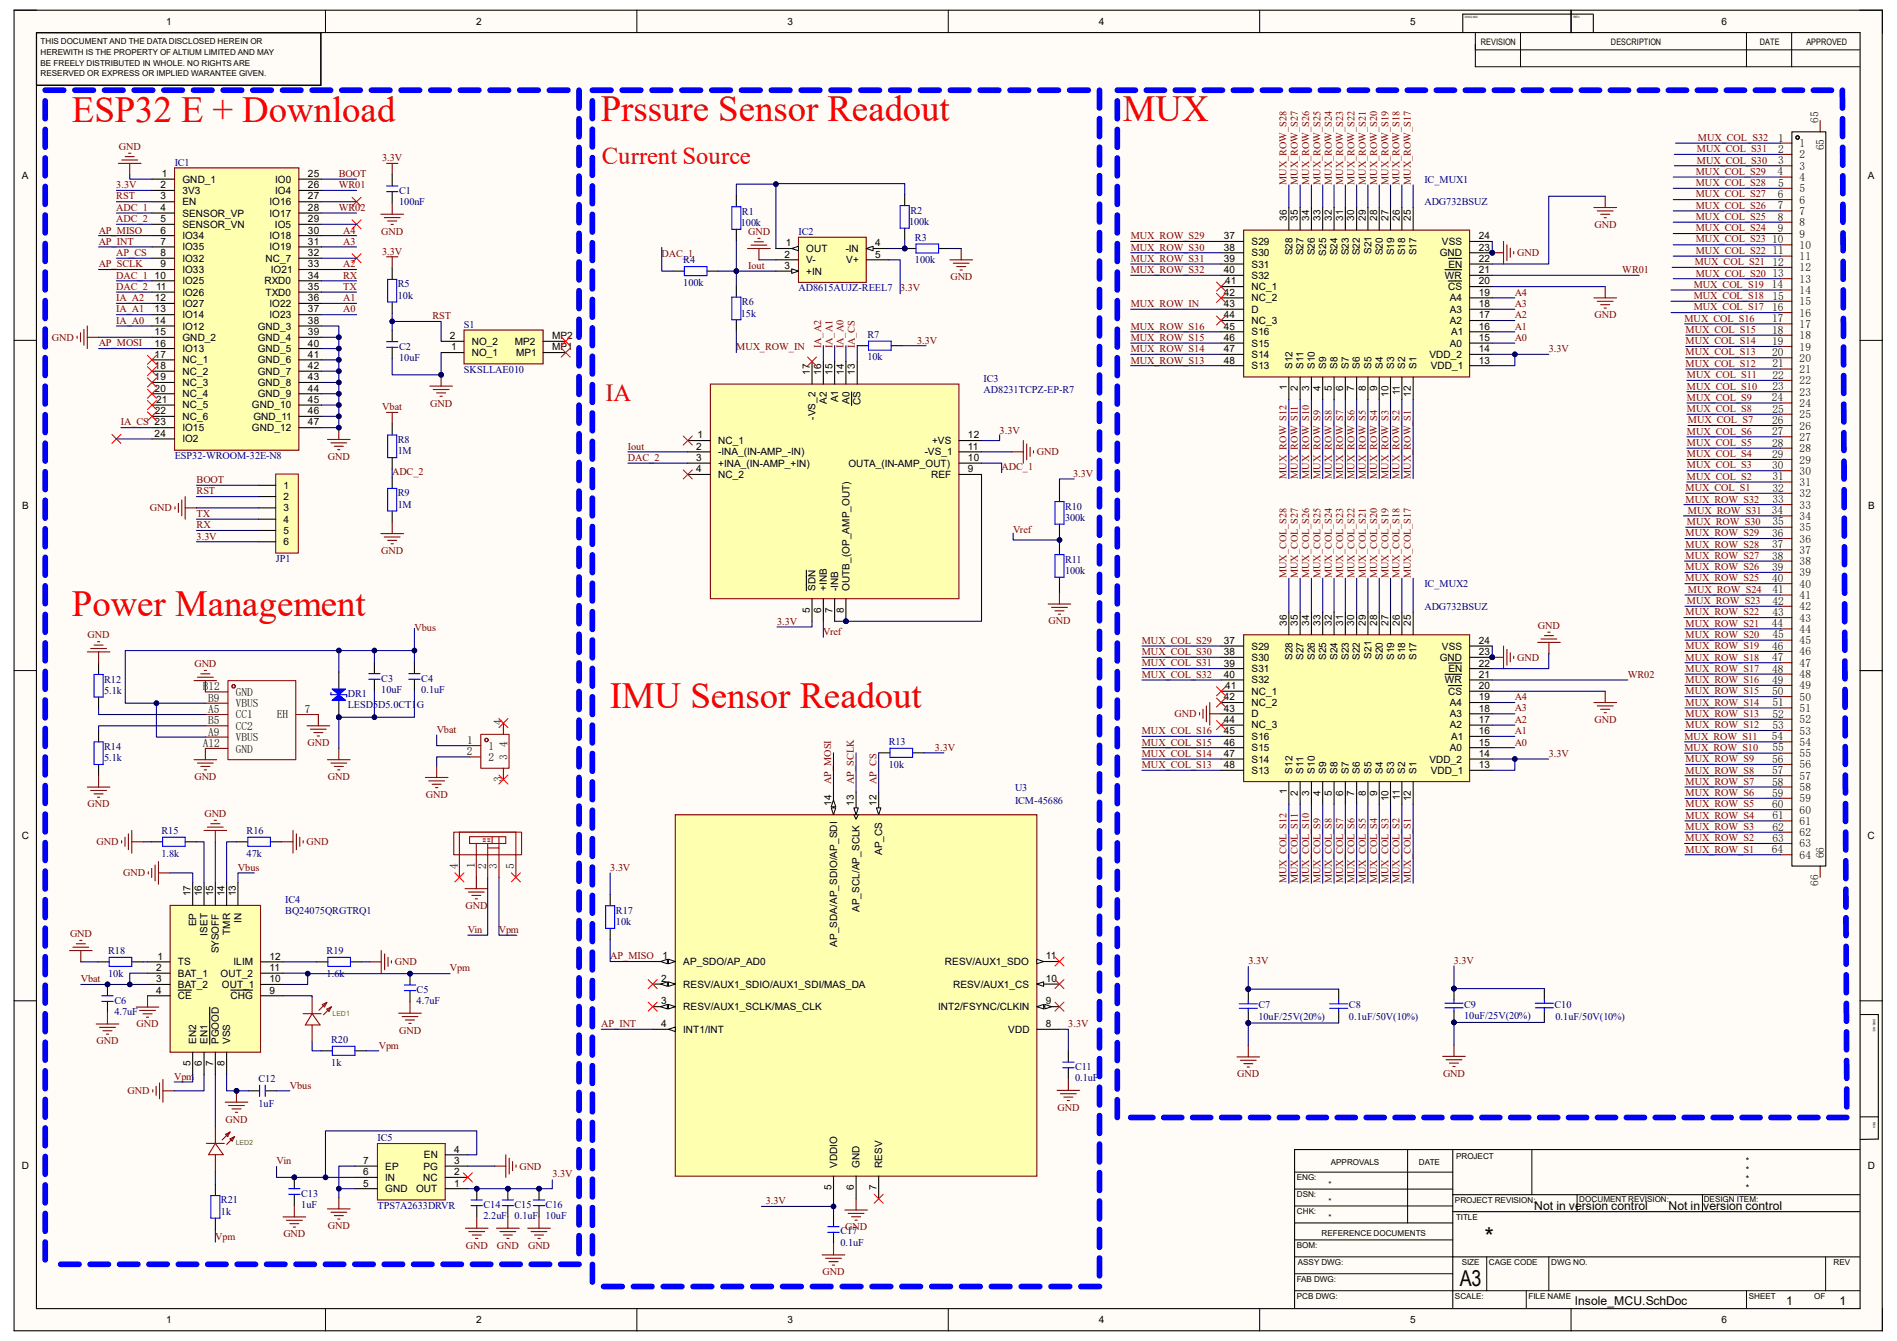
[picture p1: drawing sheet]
<svg xmlns="http://www.w3.org/2000/svg" width="297mm" height="210mm" viewBox="0 0 297 210" stroke-linecap="round" stroke-linejoin="round" font-family="sans-serif">
<defs><g id="words">
<g font-size="5.8" fill="#f00">
<text x="11.3" y="19.1">ESP32 E + Download</text>
<text x="94.1" y="18.9">Prssure Sensor Readout</text>
<text x="175.8" y="19">MUX</text>
<text x="11.3" y="96.5">Power Management</text>
<text x="95.5" y="110.9">IMU Sensor Readout</text>
</g>
<g font-size="3.9" fill="#f00">
<text x="94.2" y="25.7">Current Source</text>
<text x="94.8" y="62.7">IA</text>
</g>
<text font-size="3.8" x="232.4" y="194.9">*</text>
<text font-size="3.4" x="228.6" y="201.5">A3</text>
<g font-size="1.9">
<text x="240.2" y="189.5">Not in version control</text>
<text x="261.2" y="189.5">Not in version control</text>
<text x="246.5" y="204.4">Insole_MCU.SchDoc</text>
<text x="279.6" y="204.4">1</text>
<text x="288" y="204.4">1</text>
</g>
<g font-size="1.8">
<text x="278.4" y="23.9">2</text>
<text x="278.4" y="22.2">1</text>
<text x="281.8" y="23">1</text>
<text x="284.7" y="19.2" transform="rotate(-90 284.7 19.2)">65</text>
<text x="285.6" y="23.5" transform="rotate(-90 285.6 23.5)">65</text>
<text x="278.3" y="27.5">4</text>
<text x="278.4" y="29.3">5</text>
<text x="278.4" y="25.7">3</text>
<text x="281.8" y="28.4">4</text>
<text x="281.8" y="26.6">3</text>
<text x="281.8" y="24.8">2</text>
<text x="278.3" y="34.5">8</text>
<text x="278.3" y="32.8">7</text>
<text x="278.3" y="31">6</text>
<text x="281.8" y="35.4">8</text>
<text x="281.8" y="33.7">7</text>
<text x="281.8" y="31.9">6</text>
<text x="281.8" y="30.1">5</text>
<text x="277.5" y="38.1">10</text>
<text x="277.5" y="41.6">12</text>
<text x="277.5" y="39.8">11</text>
<text x="278.3" y="36.3">9</text>
<text x="281.8" y="40.7">11</text>
<text x="281.8" y="39">10</text>
<text x="281.8" y="37.2">9</text>
<text x="277.4" y="45.2">14</text>
<text x="277.5" y="46.9">15</text>
<text x="277.5" y="43.4">13</text>
<text x="281.8" y="47.8">15</text>
<text x="281.8" y="46.1">14</text>
<text x="281.8" y="44.3">13</text>
<text x="281.8" y="42.5">12</text>
<text x="277.5" y="52.2">18</text>
<text x="277.5" y="50.5">17</text>
<text x="277.5" y="48.7">16</text>
<text x="281.8" y="53.1">18</text>
<text x="281.8" y="51.4">17</text>
<text x="281.8" y="49.6">16</text>
<text x="277.5" y="55.8">20</text>
<text x="277.5" y="54">19</text>
<text x="277.5" y="59.3">22</text>
<text x="277.5" y="57.5">21</text>
<text x="281.8" y="58.4">21</text>
<text x="281.8" y="56.6">20</text>
<text x="281.8" y="54.9">19</text>
<text x="277.4" y="62.9">24</text>
<text x="277.5" y="64.6">25</text>
<text x="277.5" y="61.1">23</text>
<text x="281.8" y="65.5">25</text>
<text x="281.8" y="63.8">24</text>
<text x="281.8" y="62">23</text>
<text x="281.8" y="60.2">22</text>
<text x="277.5" y="71.7">29</text>
<text x="277.5" y="69.9">28</text>
<text x="277.5" y="68.2">27</text>
<text x="277.5" y="66.4">26</text>
<text x="281.8" y="70.8">28</text>
<text x="281.8" y="69">27</text>
<text x="281.8" y="67.3">26</text>
<text x="277.5" y="73.4">30</text>
<text x="277.5" y="77">32</text>
<text x="277.5" y="75.2">31</text>
<text x="281.8" y="77.9">32</text>
<text x="281.8" y="76.1">31</text>
<text x="281.8" y="74.3">30</text>
<text x="281.8" y="72.6">29</text>
<text x="277.4" y="80.6">34</text>
<text x="277.5" y="82.3">35</text>
<text x="277.5" y="78.8">33</text>
<text x="281.8" y="83.2">35</text>
<text x="281.8" y="81.4">34</text>
<text x="281.8" y="79.7">33</text>
<text x="277.5" y="89.4">39</text>
<text x="277.5" y="87.6">38</text>
<text x="277.5" y="85.9">37</text>
<text x="277.5" y="84.1">36</text>
<text x="281.8" y="88.5">38</text>
<text x="281.8" y="86.7">37</text>
<text x="281.8" y="85">36</text>
<text x="277.5" y="91.1">40</text>
<text x="277.5" y="94.7">42</text>
<text x="277.5" y="92.9">41</text>
<text x="281.8" y="95.6">42</text>
<text x="281.8" y="93.8">41</text>
<text x="281.8" y="92">40</text>
<text x="281.8" y="90.3">39</text>
<text x="277.4" y="98.3">44</text>
<text x="277.5" y="101.8">46</text>
<text x="277.5" y="100">45</text>
<text x="277.5" y="96.5">43</text>
<text x="281.8" y="100.9">45</text>
<text x="281.8" y="99.1">44</text>
<text x="281.8" y="97.4">43</text>
<text x="277.5" y="107.1">49</text>
<text x="277.5" y="105.3">48</text>
<text x="277.5" y="103.5">47</text>
<text x="281.8" y="107.9">49</text>
<text x="281.8" y="106.2">48</text>
<text x="281.8" y="104.4">47</text>
<text x="281.8" y="102.7">46</text>
<text x="31.7" y="108.1">B12</text>
<text x="32.6" y="111.6">A5</text>
<text x="32.6" y="113.4">B5</text>
<text x="32.6" y="109.9">B9</text>
<text x="36.9" y="112.5">CC1</text>
<text x="36.9" y="110.8">VBUS</text>
<text x="36.9" y="109">GND</text>
<text x="43.3" y="112.5">EH</text>
<text x="47.7" y="111.6">7</text>
<text x="78.6" y="113.6" transform="rotate(-90 78.6 113.6)">4</text>
<text x="277.5" y="108.8">50</text>
<text x="277.5" y="112.4">52</text>
<text x="277.5" y="110.6">51</text>
<text x="281.8" y="113.3">52</text>
<text x="281.8" y="111.5">51</text>
<text x="281.8" y="109.7">50</text>
<text x="31.7" y="117">A12</text>
<text x="32.6" y="115.2">A9</text>
<text x="36.9" y="117.9">GND</text>
<text x="36.9" y="116.1">VBUS</text>
<text x="36.9" y="114.3">CC2</text>
<text x="73.1" y="118.3">2</text>
<text x="73.2" y="116.5">1</text>
<text x="76.5" y="117.4">1</text>
<text x="76.5" y="119.2">2</text>
<text x="79.5" y="119.1" transform="rotate(-90 79.5 119.1)">3</text>
<text x="79.5" y="117.1" transform="rotate(-90 79.5 117.1)">4</text>
<text x="277.4" y="115.9">54</text>
<text x="277.5" y="119.5">56</text>
<text x="277.5" y="117.7">55</text>
<text x="277.5" y="114.2">53</text>
<text x="281.8" y="118.6">55</text>
<text x="281.8" y="116.8">54</text>
<text x="281.8" y="115.1">53</text>
<text x="78.6" y="122.5" transform="rotate(-90 78.6 122.5)">3</text>
<text x="277.5" y="124.8">59</text>
<text x="277.5" y="123">58</text>
<text x="277.5" y="121.2">57</text>
<text x="281.8" y="125.6">59</text>
<text x="281.8" y="123.9">58</text>
<text x="281.8" y="122.1">57</text>
<text x="281.8" y="120.4">56</text>
<text x="277.5" y="126.5">60</text>
<text x="277.5" y="131.9">63</text>
<text x="277.5" y="130.1">62</text>
<text x="277.5" y="128.3">61</text>
<text x="281.8" y="131">62</text>
<text x="281.8" y="129.2">61</text>
<text x="281.8" y="127.4">60</text>
<text x="71.7" y="136.1" transform="rotate(-90 71.7 136.1)">4</text>
<text x="74.3" y="136" transform="rotate(-90 74.3 136)">1</text>
<text x="76.1" y="136.1" transform="rotate(-90 76.1 136.1)">2</text>
<text x="77.9" y="136.1" transform="rotate(-90 77.9 136.1)">3</text>
<text x="80.5" y="136.1" transform="rotate(-90 80.5 136.1)">5</text>
<text x="277.4" y="133.6">64</text>
<text x="281.8" y="134.5">64</text>
<text x="281.8" y="132.7">63</text>
<text x="285.6" y="134.4" transform="rotate(-90 285.6 134.4)">66</text>
<text x="284.7" y="138.7" transform="rotate(-90 284.7 138.7)">66</text>
</g>
<g font-size="1.6">
<text x="26" y="3.9">1</text>
<text x="74.5" y="3.9">2</text>
<text x="123.3" y="3.9">3</text>
<text x="172" y="3.9">4</text>
<text x="220.8" y="3.9">5</text>
<text x="269.5" y="3.9">6</text>
<text x="3.4" y="28">A</text>
<text x="25.1" y="29.5">2</text>
<text x="25.3" y="27.7">1</text>
<text x="28.6" y="28.6">GND_1</text>
<text x="43.1" y="28.6">IO0</text>
<text x="48.2" y="27.7">25</text>
<text x="48.2" y="29.5">26</text>
<text x="292.4" y="28">A</text>
<text x="25.1" y="31.2">3</text>
<text x="25.1" y="33">4</text>
<text x="25.1" y="34.8">5</text>
<text x="28.6" y="30.4">3V3</text>
<text x="28.6" y="32.1">EN</text>
<text x="28.6" y="33.9">SENSOR_VP</text>
<text x="28.6" y="35.7">SENSOR_VN</text>
<text x="42.2" y="32.1">IO16</text>
<text x="42.2" y="33.9">IO17</text>
<text x="43.1" y="35.7">IO5</text>
<text x="43.1" y="30.4">IO4</text>
<text x="48.2" y="31.2">27</text>
<text x="48.2" y="33">28</text>
<text x="48.2" y="34.8">29</text>
<text x="201.5" y="34.6" transform="rotate(-90 201.5 34.6)">36</text>
<text x="203.2" y="34.6" transform="rotate(-90 203.2 34.6)">35</text>
<text x="205" y="34.6" transform="rotate(-90 205 34.6)">34</text>
<text x="206.8" y="34.6" transform="rotate(-90 206.8 34.6)">33</text>
<text x="208.5" y="34.6" transform="rotate(-90 208.5 34.6)">32</text>
<text x="210.3" y="34.6" transform="rotate(-90 210.3 34.6)">31</text>
<text x="212" y="34.6" transform="rotate(-90 212 34.6)">30</text>
<text x="213.8" y="34.6" transform="rotate(-90 213.8 34.6)">29</text>
<text x="215.6" y="34.6" transform="rotate(-90 215.6 34.6)">28</text>
<text x="217.4" y="34.6" transform="rotate(-90 217.4 34.6)">27</text>
<text x="219.2" y="34.6" transform="rotate(-90 219.2 34.6)">26</text>
<text x="220.9" y="34.6" transform="rotate(-90 220.9 34.6)">25</text>
<text x="25.1" y="36.6">6</text>
<text x="25.1" y="38.4">7</text>
<text x="25.1" y="40.1">8</text>
<text x="25.1" y="41.9">9</text>
<text x="28.6" y="37.5">IO34</text>
<text x="28.6" y="39.2">IO35</text>
<text x="28.6" y="41">IO32</text>
<text x="41.6" y="41">NC_7</text>
<text x="42.2" y="37.5">IO18</text>
<text x="42.2" y="39.2">IO19</text>
<text x="48.2" y="36.6">30</text>
<text x="48.2" y="38.4">31</text>
<text x="48.2" y="40.1">32</text>
<text x="48.2" y="41.9">33</text>
<text x="122.8" y="40.3">2</text>
<text x="123" y="38.6">1</text>
<text x="126.2" y="39.5">OUT</text>
<text x="126.2" y="41.2">V-</text>
<text x="132.4" y="39.5">-IN</text>
<text x="132.5" y="41.2">V+</text>
<text x="137" y="38.6">4</text>
<text x="137" y="40.3">5</text>
<text x="191.6" y="41">39</text>
<text x="191.6" y="39.2">38</text>
<text x="191.6" y="37.5">37</text>
<text x="196" y="41.9">S31</text>
<text x="196" y="40.1">S30</text>
<text x="196" y="38.4">S29</text>
<text x="202.3" y="40" transform="rotate(-90 202.3 40)">S28</text>
<text x="204.1" y="40" transform="rotate(-90 204.1 40)">S27</text>
<text x="205.9" y="40" transform="rotate(-90 205.9 40)">S26</text>
<text x="207.6" y="40" transform="rotate(-90 207.6 40)">S25</text>
<text x="209.4" y="40" transform="rotate(-90 209.4 40)">S24</text>
<text x="211.2" y="40" transform="rotate(-90 211.2 40)">S23</text>
<text x="212.9" y="40" transform="rotate(-90 212.9 40)">S22</text>
<text x="214.7" y="39.8" transform="rotate(-90 214.7 39.8)">S21</text>
<text x="216.5" y="40" transform="rotate(-90 216.5 40)">S20</text>
<text x="218.3" y="40" transform="rotate(-90 218.3 40)">S19</text>
<text x="220" y="40" transform="rotate(-90 220 40)">S18</text>
<text x="221.8" y="40" transform="rotate(-90 221.8 40)">S17</text>
<text x="225.4" y="40.1">GND</text>
<text x="225.8" y="38.4">VSS</text>
<text x="226.8" y="41.9">EN</text>
<text x="231.5" y="41">22</text>
<text x="231.5" y="39.2">23</text>
<text x="231.5" y="37.5">24</text>
<text x="24.2" y="43.6">10</text>
<text x="24.3" y="47.2">12</text>
<text x="24.4" y="45.4">11</text>
<text x="28.6" y="42.8">IO33</text>
<text x="28.6" y="44.5">IO25</text>
<text x="28.6" y="46.3">IO26</text>
<text x="41.4" y="44.5">RXD0</text>
<text x="41.6" y="46.3">TXD0</text>
<text x="42.4" y="42.8">IO21</text>
<text x="48.2" y="43.6">34</text>
<text x="48.2" y="45.4">35</text>
<text x="48.2" y="47.2">36</text>
<text x="122.8" y="42.1">3</text>
<text x="126.2" y="43">+IN</text>
<text x="191.6" y="46.3">42</text>
<text x="191.6" y="42.8">40</text>
<text x="191.8" y="44.5">41</text>
<text x="196" y="47.2">NC_2</text>
<text x="196" y="45.4">NC_1</text>
<text x="196" y="43.6">S32</text>
<text x="226.2" y="43.6">WR</text>
<text x="226.7" y="45.4">CS</text>
<text x="227" y="47.2">A4</text>
<text x="231.5" y="46.3">19</text>
<text x="231.5" y="44.5">20</text>
<text x="231.5" y="42.8">21</text>
<text x="24.2" y="48.9">13</text>
<text x="24.2" y="50.7">14</text>
<text x="24.2" y="52.5">15</text>
<text x="28.6" y="48">IO27</text>
<text x="28.6" y="49.8">IO14</text>
<text x="28.6" y="51.6">IO12</text>
<text x="28.6" y="53.4">GND_2</text>
<text x="40.3" y="51.6">GND_3</text>
<text x="40.3" y="53.4">GND_4</text>
<text x="42.2" y="48">IO22</text>
<text x="42.2" y="49.8">IO23</text>
<text x="48.2" y="48.9">37</text>
<text x="48.2" y="50.7">38</text>
<text x="48.2" y="52.5">39</text>
<text x="70.4" y="53.1">2</text>
<text x="86.4" y="53.1">MP2</text>
<text x="191.6" y="53.4">46</text>
<text x="191.6" y="51.6">45</text>
<text x="191.6" y="49.9">44</text>
<text x="191.6" y="48.1">43</text>
<text x="196" y="52.5">S16</text>
<text x="196" y="50.8">NC_3</text>
<text x="196" y="49">D</text>
<text x="227" y="50.8">A2</text>
<text x="227" y="49">A3</text>
<text x="227.2" y="52.5">A1</text>
<text x="231.5" y="53.4">15</text>
<text x="231.5" y="51.6">16</text>
<text x="231.5" y="49.9">17</text>
<text x="231.5" y="48.1">18</text>
<text x="24.2" y="54.3">16</text>
<text x="24.2" y="56">17</text>
<text x="24.2" y="57.8">18</text>
<text x="24.2" y="59.6">19</text>
<text x="28.6" y="55.2">IO13</text>
<text x="28.6" y="56.9">NC_1</text>
<text x="28.6" y="58.7">NC_2</text>
<text x="40.3" y="55.2">GND_5</text>
<text x="40.3" y="56.9">GND_6</text>
<text x="40.3" y="58.7">GND_7</text>
<text x="48.2" y="54.3">40</text>
<text x="48.2" y="56">41</text>
<text x="48.2" y="57.8">42</text>
<text x="48.2" y="59.6">43</text>
<text x="70.7" y="54.9">1</text>
<text x="73.9" y="55.8">NO_1</text>
<text x="73.9" y="54">NO_2</text>
<text x="80.6" y="54">MP2</text>
<text x="80.8" y="55.8">MP1</text>
<text x="86.4" y="54.9">MP1</text>
<text x="126.8" y="58.7" transform="rotate(-90 126.8 58.7)">17</text>
<text x="128.6" y="58.7" transform="rotate(-90 128.6 58.7)">16</text>
<text x="130.3" y="58.7" transform="rotate(-90 130.3 58.7)">15</text>
<text x="132.1" y="58.7" transform="rotate(-90 132.1 58.7)">14</text>
<text x="133.9" y="58.7" transform="rotate(-90 133.9 58.7)">13</text>
<text x="191.6" y="56.9">48</text>
<text x="191.6" y="55.2">47</text>
<text x="196" y="57.8">S13</text>
<text x="196" y="56">S14</text>
<text x="196" y="54.3">S15</text>
<text x="202.3" y="57.8" transform="rotate(-90 202.3 57.8)">S12</text>
<text x="204.1" y="57.8" transform="rotate(-90 204.1 57.8)">S11</text>
<text x="205.9" y="57.8" transform="rotate(-90 205.9 57.8)">S10</text>
<text x="207.6" y="57.8" transform="rotate(-90 207.6 57.8)">S9</text>
<text x="209.4" y="57.8" transform="rotate(-90 209.4 57.8)">S8</text>
<text x="211.2" y="57.8" transform="rotate(-90 211.2 57.8)">S7</text>
<text x="212.9" y="57.8" transform="rotate(-90 212.9 57.8)">S6</text>
<text x="214.7" y="57.8" transform="rotate(-90 214.7 57.8)">S5</text>
<text x="216.5" y="57.8" transform="rotate(-90 216.5 57.8)">S4</text>
<text x="218.3" y="57.8" transform="rotate(-90 218.3 57.8)">S3</text>
<text x="220" y="57.8" transform="rotate(-90 220 57.8)">S2</text>
<text x="221.8" y="57.8" transform="rotate(-90 221.8 57.8)">S1</text>
<text x="223.8" y="56">VDD_2</text>
<text x="224" y="57.8">VDD_1</text>
<text x="227" y="54.3">A0</text>
<text x="231.5" y="56.9">13</text>
<text x="231.5" y="55.2">14</text>
<text x="24.2" y="61.3">20</text>
<text x="24.3" y="64.9">22</text>
<text x="24.4" y="63.1">21</text>
<text x="28.6" y="60.5">NC_3</text>
<text x="28.6" y="62.2">NC_4</text>
<text x="28.6" y="64">NC_5</text>
<text x="28.6" y="65.7">NC_6</text>
<text x="39.5" y="64">GND_10</text>
<text x="39.7" y="65.7">GND_11</text>
<text x="40.3" y="60.5">GND_8</text>
<text x="40.3" y="62.2">GND_9</text>
<text x="48.2" y="61.3">44</text>
<text x="48.2" y="63.1">45</text>
<text x="48.2" y="64.9">46</text>
<text x="127.7" y="65.7" transform="rotate(-90 127.7 65.7)">-VS_2</text>
<text x="129.5" y="63.2" transform="rotate(-90 129.5 63.2)">A2</text>
<text x="131.2" y="63" transform="rotate(-90 131.2 63)">A1</text>
<text x="133" y="63.2" transform="rotate(-90 133 63.2)">A0</text>
<text x="134.7" y="63.5" transform="rotate(-90 134.7 63.5)">CS</text>
<text x="201.5" y="61" transform="rotate(-90 201.5 61)">1</text>
<text x="203.2" y="61.3" transform="rotate(-90 203.2 61.3)">2</text>
<text x="205" y="61.3" transform="rotate(-90 205 61.3)">3</text>
<text x="206.8" y="61.3" transform="rotate(-90 206.8 61.3)">4</text>
<text x="208.5" y="61.3" transform="rotate(-90 208.5 61.3)">5</text>
<text x="210.3" y="61.3" transform="rotate(-90 210.3 61.3)">6</text>
<text x="212" y="61.3" transform="rotate(-90 212 61.3)">7</text>
<text x="213.8" y="61.3" transform="rotate(-90 213.8 61.3)">8</text>
<text x="215.6" y="61.3" transform="rotate(-90 215.6 61.3)">9</text>
<text x="217.4" y="62.1" transform="rotate(-90 217.4 62.1)">10</text>
<text x="219.2" y="61.9" transform="rotate(-90 219.2 61.9)">11</text>
<text x="220.9" y="62.1" transform="rotate(-90 220.9 62.1)">12</text>
<text x="24.2" y="68.4">24</text>
<text x="28.6" y="67.5">IO15</text>
<text x="28.6" y="69.3">IO2</text>
<text x="39.5" y="67.5">GND_12</text>
<text x="48.2" y="66.6">47</text>
<text x="109" y="70.4">2</text>
<text x="109.2" y="68.7">1</text>
<text x="112.4" y="69.6">NC_1</text>
<text x="112.4" y="71.3">-INA_(IN-AMP_-IN)</text>
<text x="144.8" y="71.3">-VS_1</text>
<text x="145.9" y="69.6">+VS</text>
<text x="151.6" y="68.7">12</text>
<text x="151.6" y="70.4">11</text>
<text x="44.4" y="76.5">1</text>
<text x="109" y="72.2">3</text>
<text x="109" y="74">4</text>
<text x="112.4" y="73.1">+INA_(IN-AMP_+IN)</text>
<text x="112.4" y="74.8">NC_2</text>
<text x="132.8" y="73.1">OUTA_(IN-AMP_OUT)</text>
<text x="145.8" y="74.8">REF</text>
<text x="151.6" y="72.2">10</text>
<text x="151.6" y="74">9</text>
<text x="3.5" y="79.7">B</text>
<text x="44.4" y="78.3">2</text>
<text x="44.4" y="80.1">3</text>
<text x="44.4" y="81.9">4</text>
<text x="44.4" y="83.6">5</text>
<text x="292.5" y="79.7">B</text>
<text x="44.4" y="85.4">6</text>
<text x="127.7" y="92.5" transform="rotate(-90 127.7 92.5)">SDN</text>
<text x="128.6" y="96" transform="rotate(-90 128.6 96)">6</text>
<text x="129.5" y="92.5" transform="rotate(-90 129.5 92.5)">+INB</text>
<text x="130.3" y="96" transform="rotate(-90 130.3 96)">7</text>
<text x="131.2" y="92.5" transform="rotate(-90 131.2 92.5)">-INB</text>
<text x="132.1" y="96" transform="rotate(-90 132.1 96)">8</text>
<text x="133" y="92.5" transform="rotate(-90 133 92.5)">OUTB_(OP_AMP_OUT)</text>
<text x="126.8" y="96" transform="rotate(-90 126.8 96)">5</text>
<text x="191.6" y="100.8">37</text>
<text x="196" y="101.7">S29</text>
<text x="201.5" y="98" transform="rotate(-90 201.5 98)">36</text>
<text x="203.2" y="98" transform="rotate(-90 203.2 98)">35</text>
<text x="205" y="98" transform="rotate(-90 205 98)">34</text>
<text x="206.8" y="98" transform="rotate(-90 206.8 98)">33</text>
<text x="208.5" y="98" transform="rotate(-90 208.5 98)">32</text>
<text x="210.3" y="98" transform="rotate(-90 210.3 98)">31</text>
<text x="212" y="98" transform="rotate(-90 212 98)">30</text>
<text x="213.8" y="98" transform="rotate(-90 213.8 98)">29</text>
<text x="215.6" y="98" transform="rotate(-90 215.6 98)">28</text>
<text x="217.4" y="98" transform="rotate(-90 217.4 98)">27</text>
<text x="219.2" y="98" transform="rotate(-90 219.2 98)">26</text>
<text x="220.9" y="98" transform="rotate(-90 220.9 98)">25</text>
<text x="225.8" y="101.7">VSS</text>
<text x="231.5" y="100.8">24</text>
<text x="191.6" y="106.1">40</text>
<text x="191.6" y="104.4">39</text>
<text x="191.6" y="102.6">38</text>
<text x="191.8" y="107.9">41</text>
<text x="196" y="107">S32</text>
<text x="196" y="105.2">S31</text>
<text x="196" y="103.5">S30</text>
<text x="202.3" y="103.4" transform="rotate(-90 202.3 103.4)">S28</text>
<text x="204.1" y="103.4" transform="rotate(-90 204.1 103.4)">S27</text>
<text x="205.9" y="103.4" transform="rotate(-90 205.9 103.4)">S26</text>
<text x="207.6" y="103.4" transform="rotate(-90 207.6 103.4)">S25</text>
<text x="209.4" y="103.4" transform="rotate(-90 209.4 103.4)">S24</text>
<text x="211.2" y="103.4" transform="rotate(-90 211.2 103.4)">S23</text>
<text x="212.9" y="103.4" transform="rotate(-90 212.9 103.4)">S22</text>
<text x="214.7" y="103.2" transform="rotate(-90 214.7 103.2)">S21</text>
<text x="216.5" y="103.4" transform="rotate(-90 216.5 103.4)">S20</text>
<text x="218.3" y="103.4" transform="rotate(-90 218.3 103.4)">S19</text>
<text x="220" y="103.4" transform="rotate(-90 220 103.4)">S18</text>
<text x="221.8" y="103.4" transform="rotate(-90 221.8 103.4)">S17</text>
<text x="225.4" y="103.5">GND</text>
<text x="226.2" y="107">WR</text>
<text x="226.8" y="105.2">EN</text>
<text x="231.5" y="107.9">20</text>
<text x="231.5" y="106.1">21</text>
<text x="231.5" y="104.4">22</text>
<text x="231.5" y="102.6">23</text>
<text x="191.6" y="113.2">44</text>
<text x="191.6" y="111.5">43</text>
<text x="191.6" y="109.7">42</text>
<text x="196" y="112.4">D</text>
<text x="196" y="110.6">NC_2</text>
<text x="196" y="108.8">NC_1</text>
<text x="226.7" y="108.8">CS</text>
<text x="227" y="112.4">A3</text>
<text x="227" y="110.6">A4</text>
<text x="231.5" y="113.2">17</text>
<text x="231.5" y="111.5">18</text>
<text x="231.5" y="109.7">19</text>
<text x="191.6" y="118.5">47</text>
<text x="191.6" y="116.8">46</text>
<text x="191.6" y="115">45</text>
<text x="196" y="119.4">S14</text>
<text x="196" y="117.6">S15</text>
<text x="196" y="115.9">S16</text>
<text x="196" y="114.1">NC_3</text>
<text x="223.8" y="119.4">VDD_2</text>
<text x="227" y="117.6">A0</text>
<text x="227" y="114.1">A2</text>
<text x="227.2" y="115.9">A1</text>
<text x="231.5" y="118.5">14</text>
<text x="231.5" y="116.8">15</text>
<text x="231.5" y="115">16</text>
<text x="191.6" y="120.3">48</text>
<text x="196" y="121.2">S13</text>
<text x="201.5" y="124.4" transform="rotate(-90 201.5 124.4)">1</text>
<text x="202.3" y="121.2" transform="rotate(-90 202.3 121.2)">S12</text>
<text x="203.2" y="124.6" transform="rotate(-90 203.2 124.6)">2</text>
<text x="204.1" y="121.2" transform="rotate(-90 204.1 121.2)">S11</text>
<text x="205" y="124.6" transform="rotate(-90 205 124.6)">3</text>
<text x="205.9" y="121.2" transform="rotate(-90 205.9 121.2)">S10</text>
<text x="206.8" y="124.6" transform="rotate(-90 206.8 124.6)">4</text>
<text x="207.6" y="121.2" transform="rotate(-90 207.6 121.2)">S9</text>
<text x="208.5" y="124.6" transform="rotate(-90 208.5 124.6)">5</text>
<text x="209.4" y="121.2" transform="rotate(-90 209.4 121.2)">S8</text>
<text x="210.3" y="124.6" transform="rotate(-90 210.3 124.6)">6</text>
<text x="211.2" y="121.2" transform="rotate(-90 211.2 121.2)">S7</text>
<text x="212" y="124.6" transform="rotate(-90 212 124.6)">7</text>
<text x="212.9" y="121.2" transform="rotate(-90 212.9 121.2)">S6</text>
<text x="213.8" y="124.6" transform="rotate(-90 213.8 124.6)">8</text>
<text x="214.7" y="121.2" transform="rotate(-90 214.7 121.2)">S5</text>
<text x="215.6" y="124.6" transform="rotate(-90 215.6 124.6)">9</text>
<text x="216.5" y="121.2" transform="rotate(-90 216.5 121.2)">S4</text>
<text x="217.4" y="125.5" transform="rotate(-90 217.4 125.5)">10</text>
<text x="218.3" y="121.2" transform="rotate(-90 218.3 121.2)">S3</text>
<text x="219.2" y="125.3" transform="rotate(-90 219.2 125.3)">11</text>
<text x="220" y="121.2" transform="rotate(-90 220 121.2)">S2</text>
<text x="220.9" y="125.5" transform="rotate(-90 220.9 125.5)">12</text>
<text x="221.8" y="121.2" transform="rotate(-90 221.8 121.2)">S1</text>
<text x="224" y="121.2">VDD_1</text>
<text x="231.5" y="120.3">13</text>
<text x="3.4" y="131.4">C</text>
<text x="130.2" y="126.2" transform="rotate(-90 130.2 126.2)">14</text>
<text x="133.7" y="126.2" transform="rotate(-90 133.7 126.2)">13</text>
<text x="137.2" y="126.2" transform="rotate(-90 137.2 126.2)">12</text>
<text x="292.4" y="131.4">C</text>
<text x="138.1" y="133.9" transform="rotate(-90 138.1 133.9)">AP_CS</text>
<text x="29.8" y="140.4" transform="rotate(-90 29.8 140.4)">17</text>
<text x="31.6" y="140.4" transform="rotate(-90 31.6 140.4)">16</text>
<text x="33.4" y="140.4" transform="rotate(-90 33.4 140.4)">15</text>
<text x="35.1" y="140.4" transform="rotate(-90 35.1 140.4)">14</text>
<text x="36.9" y="140.4" transform="rotate(-90 36.9 140.4)">13</text>
<text x="134.6" y="142.8" transform="rotate(-90 134.6 142.8)">AP_SCL/AP_SCLK</text>
<text x="30.7" y="145.1" transform="rotate(-90 30.7 145.1)">EP</text>
<text x="32.5" y="146.5" transform="rotate(-90 32.5 146.5)">ISET</text>
<text x="34.2" y="149.3" transform="rotate(-90 34.2 149.3)">SYSOFF</text>
<text x="36" y="146.4" transform="rotate(-90 36 146.4)">TMR</text>
<text x="37.8" y="144.5" transform="rotate(-90 37.8 144.5)">IN</text>
<text x="131.1" y="148.3" transform="rotate(-90 131.1 148.3)">AP_SDA/AP_SDIO/AP_SDI</text>
<text x="24.4" y="152.1">2</text>
<text x="24.4" y="153.8">3</text>
<text x="24.4" y="155.6">4</text>
<text x="24.6" y="150.3">1</text>
<text x="27.9" y="151.2">TS</text>
<text x="27.9" y="153">BAT_1</text>
<text x="27.9" y="154.7">BAT_2</text>
<text x="34.5" y="153">OUT_2</text>
<text x="34.8" y="154.7">OUT_1</text>
<text x="36.6" y="151.2">ILIM</text>
<text x="42.2" y="150.3">12</text>
<text x="42.2" y="152.1">11</text>
<text x="42.2" y="153.8">10</text>
<text x="42.2" y="155.6">9</text>
<text x="103.5" y="153.8">2</text>
<text x="103.7" y="150.2">1</text>
<text x="107" y="151.1">AP_SDO/AP_AD0</text>
<text x="107" y="154.7">RESV/AUX1_SDIO/AUX1_SDI/MAS_DA</text>
<text x="148" y="151.1">RESV/AUX1_SDO</text>
<text x="149.2" y="154.7">RESV/AUX1_CS</text>
<text x="163.7" y="150.2">11</text>
<text x="163.7" y="153.8">10</text>
<text x="27.9" y="156.5">CE</text>
<text x="36.1" y="156.5">CHG</text>
<text x="103.5" y="157.3">3</text>
<text x="103.5" y="160.9">4</text>
<text x="107" y="158.2">RESV/AUX1_SCLK/MAS_CLK</text>
<text x="107" y="161.8">INT1/INT</text>
<text x="146.9" y="158.2">INT2/FSYNC/CLKIN</text>
<text x="157.9" y="161.8">VDD</text>
<text x="163.7" y="157.3">9</text>
<text x="163.7" y="160.9">8</text>
<text x="29.8" y="167" transform="rotate(-90 29.8 167)">5</text>
<text x="30.7" y="163.5" transform="rotate(-90 30.7 163.5)">EN2</text>
<text x="31.6" y="167" transform="rotate(-90 31.6 167)">6</text>
<text x="32.5" y="163.5" transform="rotate(-90 32.5 163.5)">EN1</text>
<text x="33.4" y="167" transform="rotate(-90 33.4 167)">7</text>
<text x="34.2" y="163.5" transform="rotate(-90 34.2 163.5)">PGOOD</text>
<text x="35.1" y="167" transform="rotate(-90 35.1 167)">8</text>
<text x="36" y="163.5" transform="rotate(-90 36 163.5)">VSS</text>
<text x="3.4" y="183.1">D</text>
<text x="56.9" y="185.8">5</text>
<text x="56.9" y="184.1">6</text>
<text x="56.9" y="182.3">7</text>
<text x="60.3" y="185">IN</text>
<text x="60.3" y="183.2">EP</text>
<text x="66.3" y="185">NC</text>
<text x="66.3" y="183.2">PG</text>
<text x="66.4" y="181.4">EN</text>
<text x="71.1" y="185.8">1</text>
<text x="71.1" y="184.1">2</text>
<text x="71.1" y="182.3">3</text>
<text x="71.1" y="180.5">4</text>
<text x="131.1" y="183" transform="rotate(-90 131.1 183)">VDDIO</text>
<text x="134.6" y="183" transform="rotate(-90 134.6 183)">GND</text>
<text x="138.1" y="183" transform="rotate(-90 138.1 183)">RESV</text>
<text x="292.4" y="183.1">D</text>
<text x="60.3" y="186.7">GND</text>
<text x="65.2" y="186.7">OUT</text>
<text x="130.2" y="186.4" transform="rotate(-90 130.2 186.4)">5</text>
<text x="133.7" y="186.4" transform="rotate(-90 133.7 186.4)">6</text>
<text x="137.2" y="186.4" transform="rotate(-90 137.2 186.4)">7</text>
<text x="26" y="207.2">1</text>
<text x="74.5" y="207.2">2</text>
<text x="123.3" y="207.2">3</text>
<text x="172" y="207.2">4</text>
<text x="220.8" y="207.2">5</text>
<text x="269.5" y="207.2">6</text>
</g>
<g font-size="1.6" fill="#800000">
<text x="18.6" y="23.5">GND</text>
<text x="265.7" y="23.8">MUX_COL_S31</text>
<text x="265.9" y="22.1">MUX_COL_S32</text>
<text x="18.2" y="29.5">3.3V</text>
<text x="53" y="29.5">WR01</text>
<text x="53" y="27.7">BOOT</text>
<text x="59.8" y="25.2">3.3V</text>
<text x="201.4" y="29" transform="rotate(-90 201.4 29)">MUX_ROW_S28</text>
<text x="203.2" y="29" transform="rotate(-90 203.2 29)">MUX_ROW_S27</text>
<text x="205" y="29" transform="rotate(-90 205 29)">MUX_ROW_S26</text>
<text x="206.8" y="29" transform="rotate(-90 206.8 29)">MUX_ROW_S25</text>
<text x="208.5" y="29" transform="rotate(-90 208.5 29)">MUX_ROW_S24</text>
<text x="210.3" y="29" transform="rotate(-90 210.3 29)">MUX_ROW_S23</text>
<text x="212.1" y="29" transform="rotate(-90 212.1 29)">MUX_ROW_S22</text>
<text x="213.8" y="29" transform="rotate(-90 213.8 29)">MUX_ROW_S21</text>
<text x="215.6" y="29" transform="rotate(-90 215.6 29)">MUX_ROW_S20</text>
<text x="217.4" y="29" transform="rotate(-90 217.4 29)">MUX_ROW_S19</text>
<text x="219.1" y="29" transform="rotate(-90 219.1 29)">MUX_ROW_S18</text>
<text x="220.9" y="29" transform="rotate(-90 220.9 29)">MUX_ROW_S17</text>
<text x="265.5" y="29.1">MUX_COL_S28</text>
<text x="265.5" y="27.4">MUX_COL_S29</text>
<text x="265.7" y="25.6">MUX_COL_S30</text>
<text x="18.2" y="34.8">ADC_2</text>
<text x="18.2" y="33">ADC_1</text>
<text x="18.2" y="31.2">RST</text>
<text x="53" y="33">WR02</text>
<text x="249.6" y="35.7">GND</text>
<text x="265.5" y="34.5">MUX_COL_S25</text>
<text x="265.5" y="32.7">MUX_COL_S26</text>
<text x="265.5" y="30.9">MUX_COL_S27</text>
<text x="15.5" y="41.9">AP_SCLK</text>
<text x="15.5" y="36.6">AP_MISO</text>
<text x="15.5" y="38.3">AP_INT</text>
<text x="18.2" y="40.1">AP_CS</text>
<text x="53.7" y="36.6">A4</text>
<text x="53.7" y="38.3">A3</text>
<text x="53.7" y="41.9">A2</text>
<text x="59.7" y="36.7">GND</text>
<text x="59.8" y="39.9">3.3V</text>
<text x="103.6" y="40.2">DAC_1</text>
<text x="117.1" y="36.8">GND</text>
<text x="177" y="37.5">MUX_ROW_S29</text>
<text x="177" y="39.2">MUX_ROW_S30</text>
<text x="177" y="41">MUX_ROW_S31</text>
<text x="237.5" y="40.1">GND</text>
<text x="265.3" y="41.5">MUX_COL_S21</text>
<text x="265.5" y="39.8">MUX_COL_S22</text>
<text x="265.5" y="38">MUX_COL_S23</text>
<text x="265.5" y="36.2">MUX_COL_S24</text>
<text x="18.2" y="43.6">DAC_1</text>
<text x="18.2" y="45.4">DAC_2</text>
<text x="18.2" y="47.2">IA_A2</text>
<text x="53.7" y="43.6">RX</text>
<text x="53.7" y="45.4">TX</text>
<text x="53.7" y="47.2">A1</text>
<text x="117.1" y="42.1">Iout</text>
<text x="140.9" y="45.6">3.3V</text>
<text x="148.8" y="43.9">GND</text>
<text x="177" y="42.8">MUX_ROW_S32</text>
<text x="237.2" y="46.3">A4</text>
<text x="254" y="42.8">WR01</text>
<text x="265.2" y="46.8">MUX_COL_S18</text>
<text x="265.2" y="45.1">MUX_COL_S19</text>
<text x="265.5" y="43.3">MUX_COL_S20</text>
<text x="8.1" y="53.4">GND</text>
<text x="18.2" y="48.9">IA_A1</text>
<text x="18.2" y="50.7">IA_A0</text>
<text x="53.7" y="48.9">A0</text>
<text x="67.7" y="50">RST</text>
<text x="143.6" y="53.8">3.3V</text>
<text x="177" y="48.1">MUX_ROW_IN</text>
<text x="177" y="53.4">MUX_ROW_S15</text>
<text x="177" y="51.6">MUX_ROW_S16</text>
<text x="237.2" y="53.4">A0</text>
<text x="237.2" y="51.6">A1</text>
<text x="237.2" y="49.8">A2</text>
<text x="237.2" y="48.1">A3</text>
<text x="249.6" y="49.8">GND</text>
<text x="263.7" y="50.4">MUX_COL_S16</text>
<text x="263.9" y="53.9">MUX_COL_S14</text>
<text x="263.9" y="52.2">MUX_COL_S15</text>
<text x="265.2" y="48.6">MUX_COL_S17</text>
<text x="15.5" y="54.2">AP_MOSI</text>
<text x="115.3" y="54.9">MUX_ROW_IN</text>
<text x="128.6" y="54.5" transform="rotate(-90 128.6 54.5)">IA_A2</text>
<text x="130.3" y="54.5" transform="rotate(-90 130.3 54.5)">IA_A1</text>
<text x="132.1" y="54.5" transform="rotate(-90 132.1 54.5)">IA_A0</text>
<text x="133.9" y="54.5" transform="rotate(-90 133.9 54.5)">IA_CS</text>
<text x="177" y="56.9">MUX_ROW_S13</text>
<text x="177" y="55.2">MUX_ROW_S14</text>
<text x="242.5" y="55.2">3.3V</text>
<text x="263.9" y="57.4">MUX_COL_S12</text>
<text x="263.9" y="55.7">MUX_COL_S13</text>
<text x="264.1" y="59.2">MUX_COL_S11</text>
<text x="59.9" y="64.3">Vbat</text>
<text x="67.4" y="63.7">GND</text>
<text x="264.1" y="64.5">MUX_COL_S8</text>
<text x="264.1" y="62.7">MUX_COL_S9</text>
<text x="264.1" y="61">MUX_COL_S10</text>
<text x="18.9" y="66.6">IA_CS 23</text>
<text x="98.3" y="70.4">Iout</text>
<text x="156.5" y="67.9">3.3V</text>
<text x="162.3" y="71.3">GND</text>
<text x="264.1" y="71.6">MUX_COL_S4</text>
<text x="264.1" y="69.8">MUX_COL_S5</text>
<text x="264.1" y="68.1">MUX_COL_S6</text>
<text x="264.3" y="66.3">MUX_COL_S7</text>
<text x="30.8" y="75.6">BOOT</text>
<text x="30.8" y="77.4">RST</text>
<text x="51.4" y="72">GND</text>
<text x="61.4" y="74.4">ADC_2</text>
<text x="98.3" y="72.2">DAC_2</text>
<text x="156.8" y="73.7">ADC_1</text>
<text x="168" y="74.7">3.3V</text>
<text x="201.4" y="75" transform="rotate(-90 201.4 75)">MUX_ROW_S12</text>
<text x="203.2" y="75" transform="rotate(-90 203.2 75)">MUX_ROW_S11</text>
<text x="205" y="75" transform="rotate(-90 205 75)">MUX_ROW_S10</text>
<text x="206.8" y="75" transform="rotate(-90 206.8 75)">MUX_ROW_S9</text>
<text x="208.5" y="75" transform="rotate(-90 208.5 75)">MUX_ROW_S8</text>
<text x="210.3" y="75" transform="rotate(-90 210.3 75)">MUX_ROW_S7</text>
<text x="212.1" y="75" transform="rotate(-90 212.1 75)">MUX_ROW_S6</text>
<text x="213.8" y="75" transform="rotate(-90 213.8 75)">MUX_ROW_S5</text>
<text x="215.6" y="75" transform="rotate(-90 215.6 75)">MUX_ROW_S4</text>
<text x="217.4" y="75" transform="rotate(-90 217.4 75)">MUX_ROW_S3</text>
<text x="219.1" y="75" transform="rotate(-90 219.1 75)">MUX_ROW_S2</text>
<text x="220.9" y="75" transform="rotate(-90 220.9 75)">MUX_ROW_S1</text>
<text x="263.9" y="76.9">MUX_COL_S1</text>
<text x="264.1" y="75.1">MUX_COL_S2</text>
<text x="264.1" y="73.4">MUX_COL_S3</text>
<text x="23.5" y="80.1">GND</text>
<text x="30.8" y="81">TX</text>
<text x="30.8" y="82.7">RX</text>
<text x="158.6" y="83.5">Vref</text>
<text x="263.9" y="84">MUX_ROW_S29</text>
<text x="263.9" y="78.7">MUX_ROW_S32</text>
<text x="264.1" y="82.2">MUX_ROW_S30</text>
<text x="264.3" y="80.4">MUX_ROW_S31</text>
<text x="30.8" y="84.5">3.3V</text>
<text x="59.7" y="86.7">GND</text>
<text x="263.9" y="89.3">MUX_ROW_S26</text>
<text x="263.9" y="87.5">MUX_ROW_S27</text>
<text x="263.9" y="85.8">MUX_ROW_S28</text>
<text x="201.4" y="90.6" transform="rotate(-90 201.4 90.6)">MUX_COL_S28</text>
<text x="203.2" y="90.6" transform="rotate(-90 203.2 90.6)">MUX_COL_S27</text>
<text x="205" y="90.6" transform="rotate(-90 205 90.6)">MUX_COL_S26</text>
<text x="206.8" y="90.6" transform="rotate(-90 206.8 90.6)">MUX_COL_S25</text>
<text x="208.5" y="90.6" transform="rotate(-90 208.5 90.6)">MUX_COL_S24</text>
<text x="210.3" y="90.6" transform="rotate(-90 210.3 90.6)">MUX_COL_S23</text>
<text x="212.1" y="90.6" transform="rotate(-90 212.1 90.6)">MUX_COL_S22</text>
<text x="213.8" y="90.6" transform="rotate(-90 213.8 90.6)">MUX_COL_S21</text>
<text x="215.6" y="90.6" transform="rotate(-90 215.6 90.6)">MUX_COL_S20</text>
<text x="217.4" y="90.6" transform="rotate(-90 217.4 90.6)">MUX_COL_S19</text>
<text x="219.1" y="90.6" transform="rotate(-90 219.1 90.6)">MUX_COL_S18</text>
<text x="220.9" y="90.6" transform="rotate(-90 220.9 90.6)">MUX_COL_S17</text>
<text x="263.9" y="91.1">MUX_ROW_S25</text>
<text x="264.1" y="94.6">MUX_ROW_S23</text>
<text x="264.3" y="92.8">MUX_ROW_S24</text>
<text x="13.7" y="100">GND</text>
<text x="64.9" y="98.8">Vbus</text>
<text x="121.7" y="97.8">3.3V</text>
<text x="128.9" y="99.4">Vref</text>
<text x="164.2" y="97.8">GND</text>
<text x="178.8" y="100.8">MUX_COL_S29</text>
<text x="240.8" y="98.5">GND</text>
<text x="263.9" y="101.7">MUX_ROW_S19</text>
<text x="263.9" y="99.9">MUX_ROW_S20</text>
<text x="263.9" y="98.1">MUX_ROW_S21</text>
<text x="263.9" y="96.4">MUX_ROW_S22</text>
<text x="30.4" y="104.5">GND</text>
<text x="178.8" y="102.6">MUX_COL_S30</text>
<text x="178.8" y="104.4">MUX_COL_S31</text>
<text x="178.8" y="106.1">MUX_COL_S32</text>
<text x="237.5" y="103.5">GND</text>
<text x="254.8" y="106.1">WR02</text>
<text x="263.9" y="107">MUX_ROW_S16</text>
<text x="263.9" y="105.2">MUX_ROW_S17</text>
<text x="263.9" y="103.5">MUX_ROW_S18</text>
<text x="183.9" y="112.3">GND</text>
<text x="237.2" y="109.7">A4</text>
<text x="237.2" y="113.2">A2</text>
<text x="237.2" y="111.4">A3</text>
<text x="249.6" y="113.2">GND</text>
<text x="263.9" y="112.3">MUX_ROW_S13</text>
<text x="263.9" y="110.5">MUX_ROW_S14</text>
<text x="263.9" y="108.8">MUX_ROW_S15</text>
<text x="48.1" y="116.8">GND</text>
<text x="68.4" y="114.8">Vbat</text>
<text x="146.4" y="117.6">3.3V</text>
<text x="178.8" y="118.5">MUX_COL_S14</text>
<text x="178.8" y="116.8">MUX_COL_S15</text>
<text x="178.8" y="115">MUX_COL_S16</text>
<text x="237.2" y="116.8">A0</text>
<text x="237.2" y="115">A1</text>
<text x="242.5" y="118.5">3.3V</text>
<text x="263.7" y="117.6">MUX_ROW_S10</text>
<text x="263.7" y="115.8">MUX_ROW_S11</text>
<text x="263.9" y="119.4">MUX_ROW_S9</text>
<text x="263.9" y="114">MUX_ROW_S12</text>
<text x="30.4" y="122.2">GND</text>
<text x="51.4" y="122.2">GND</text>
<text x="66.7" y="125">GND</text>
<text x="130.1" y="122.8" transform="rotate(-90 130.1 122.8)">AP_MOSI</text>
<text x="133.7" y="122.8" transform="rotate(-90 133.7 122.8)">AP_SCLK</text>
<text x="137.2" y="122.8" transform="rotate(-90 137.2 122.8)">AP_CS</text>
<text x="178.8" y="120.3">MUX_COL_S13</text>
<text x="263.9" y="124.7">MUX_ROW_S6</text>
<text x="263.9" y="122.9">MUX_ROW_S7</text>
<text x="263.9" y="121.2">MUX_ROW_S8</text>
<text x="13.7" y="126.4">GND</text>
<text x="32" y="127.9">GND</text>
<text x="263.9" y="131.7">MUX_ROW_S2</text>
<text x="263.9" y="130">MUX_ROW_S3</text>
<text x="263.9" y="128.2">MUX_ROW_S4</text>
<text x="263.9" y="126.4">MUX_ROW_S5</text>
<text x="15.1" y="132.4">GND</text>
<text x="19.3" y="137.2">GND</text>
<text x="37.3" y="136.4">Vbus</text>
<text x="48" y="132.4">GND</text>
<text x="95.5" y="136.4">3.3V</text>
<text x="263.9" y="133.5">MUX_ROW_S1</text>
<text x="72.9" y="142.4">GND</text>
<text x="201.4" y="138.3" transform="rotate(-90 201.4 138.3)">MUX_COL_S12</text>
<text x="203.2" y="138.3" transform="rotate(-90 203.2 138.3)">MUX_COL_S11</text>
<text x="205" y="138.3" transform="rotate(-90 205 138.3)">MUX_COL_S10</text>
<text x="206.8" y="138.3" transform="rotate(-90 206.8 138.3)">MUX_COL_S9</text>
<text x="208.5" y="138.3" transform="rotate(-90 208.5 138.3)">MUX_COL_S8</text>
<text x="210.3" y="138.3" transform="rotate(-90 210.3 138.3)">MUX_COL_S7</text>
<text x="212.1" y="138.3" transform="rotate(-90 212.1 138.3)">MUX_COL_S6</text>
<text x="213.8" y="138.3" transform="rotate(-90 213.8 138.3)">MUX_COL_S5</text>
<text x="215.6" y="138.3" transform="rotate(-90 215.6 138.3)">MUX_COL_S4</text>
<text x="217.4" y="138.3" transform="rotate(-90 217.4 138.3)">MUX_COL_S3</text>
<text x="219.1" y="138.3" transform="rotate(-90 219.1 138.3)">MUX_COL_S2</text>
<text x="220.9" y="138.3" transform="rotate(-90 220.9 138.3)">MUX_COL_S1</text>
<text x="11" y="146.8">GND</text>
<text x="73.2" y="146.1">Vin</text>
<text x="78.1" y="146.1">Vpm</text>
<text x="12.7" y="153.8">Vbat</text>
<text x="61.8" y="151.2">GND</text>
<text x="70.4" y="152.1">Vpm</text>
<text x="95.5" y="150.2">AP_MISO</text>
<text x="195.5" y="151">3.3V</text>
<text x="227.6" y="150.9">3.3V</text>
<text x="21.4" y="160.9">GND</text>
<text x="62.5" y="161.9">GND</text>
<text x="94.1" y="160.9">AP_INT</text>
<text x="167.3" y="160.9">3.3V</text>
<text x="15.1" y="163.6">GND</text>
<text x="59.3" y="164.2">Vpm</text>
<text x="20" y="171.4">GND</text>
<text x="27.3" y="169.1">Vpm</text>
<text x="45.4" y="170.5">Vbus</text>
<text x="165.6" y="173.9">GND</text>
<text x="193.7" y="168.7">GND</text>
<text x="225.9" y="168.6">GND</text>
<text x="35.3" y="175.8">GND</text>
<text x="43.3" y="182.3">Vin</text>
<text x="81.3" y="183.2">GND</text>
<text x="86.5" y="184.4">3.3V</text>
<text x="119.9" y="188.6">3.3V</text>
<text x="33.7" y="194.2">Vpm</text>
<text x="44.4" y="193.8">GND</text>
<text x="51.4" y="192.5">GND</text>
<text x="72.9" y="195.5">GND</text>
<text x="77.8" y="195.5">GND</text>
<text x="82.7" y="195.5">GND</text>
<text x="132.3" y="192.7">GND</text>
<text x="128.8" y="199.7">GND</text>
</g>
<g font-size="1.6" fill="#000080">
<text x="27.3" y="26">IC1</text>
<text x="223" y="28.6">IC_MUX1</text>
<text x="62.5" y="30.4">C1</text>
<text x="62.5" y="32.1">100nF</text>
<text x="116" y="35.4">100k</text>
<text x="116.2" y="33.6">R1</text>
<text x="142.3" y="35.2">100k</text>
<text x="142.5" y="33.4">R2</text>
<text x="223" y="32.2">ADG732BSUZ</text>
<text x="107" y="41.2">R4</text>
<text x="125" y="36.8">IC2</text>
<text x="143.3" y="37.7">R3</text>
<text x="143.3" y="41.2">100k</text>
<text x="62.3" y="45">R5</text>
<text x="62.3" y="46.8">10k</text>
<text x="107" y="44.7">100k</text>
<text x="116.2" y="47.8">R6</text>
<text x="125" y="45.6">AD8615AUJZ-REEL7</text>
<text x="72.6" y="51.4">S1</text>
<text x="116" y="49.6">15k</text>
<text x="135.8" y="52.9">R7</text>
<text x="62.5" y="54.7">C2</text>
<text x="62.5" y="56.5">10uF</text>
<text x="72.6" y="58.4">SKSLLAE010</text>
<text x="135.8" y="56.4">10k</text>
<text x="154" y="59.8">IC3</text>
<text x="154" y="61.6">AD8231TCPZ-EP-R7</text>
<text x="27.3" y="71.9">ESP32-WROOM-32E-N8</text>
<text x="62.3" y="69.4">R8</text>
<text x="62.3" y="71.2">1M</text>
<text x="62.3" y="77.7">R9</text>
<text x="62.3" y="79.5">1M</text>
<text x="166.8" y="79.8">R10</text>
<text x="166.8" y="81.6">300k</text>
<text x="43.2" y="88.1">JP1</text>
<text x="166.8" y="88.1">R11</text>
<text x="166.8" y="89.9">100k</text>
<text x="223" y="92">IC_MUX2</text>
<text x="223" y="95.5">ADG732BSUZ</text>
<text x="16.3" y="106.9">R12</text>
<text x="59.7" y="106.8">C3</text>
<text x="66" y="106.8">C4</text>
<text x="16.3" y="108.6">5.1k</text>
<text x="54.4" y="109.1">DR1</text>
<text x="54.4" y="110.9">LESD5D5.0CT1G</text>
<text x="59.7" y="108.5">10uF</text>
<text x="66" y="108.5">0.1uF</text>
<text x="16.3" y="117.4">R14</text>
<text x="16.3" y="119.2">5.1k</text>
<text x="139.1" y="116.7">R13</text>
<text x="139.1" y="120.2">10k</text>
<text x="158.9" y="123.8">U3</text>
<text x="158.9" y="125.9">ICM-45686</text>
<text x="25.3" y="130.6">R15</text>
<text x="38.6" y="130.6">R16</text>
<text x="25.3" y="134.2">1.8k</text>
<text x="38.6" y="134.2">47k</text>
<text x="44.7" y="141.4">IC4</text>
<text x="44.7" y="143.2">BQ24075QRGTRQ1</text>
<text x="96.4" y="143.1">R17</text>
<text x="16.9" y="149.4">R18</text>
<text x="51.1" y="149.4">R19</text>
<text x="96.4" y="144.9">10k</text>
<text x="16.9" y="153">10k</text>
<text x="51.1" y="153">1.6k</text>
<text x="65.2" y="155.5">C5</text>
<text x="17.9" y="157.2">C6</text>
<text x="17.9" y="159">4.7uF</text>
<text x="65.2" y="157.3">4.7uF</text>
<text x="197" y="157.9">C7</text>
<text x="197" y="159.7">10uF/25V(20%)</text>
<text x="211.2" y="157.9">C8</text>
<text x="211.2" y="159.7">0.1uF/50V(10%)</text>
<text x="229.2" y="157.8">C9</text>
<text x="229.2" y="159.6">10uF/25V(20%)</text>
<text x="243.4" y="157.8">C10</text>
<text x="243.5" y="159.8">0.1uF/50V(10%)</text>
<text x="51.9" y="163.3">R20</text>
<text x="51.9" y="166.9">1k</text>
<text x="168.3" y="167.6">C11</text>
<text x="40.5" y="169.4">C12</text>
<text x="40.5" y="173.3">1uF</text>
<text x="168.3" y="169.3">0.1uF</text>
<text x="59.1" y="178.7">IC5</text>
<text x="34.6" y="188.5">R21</text>
<text x="34.6" y="190.2">1k</text>
<text x="47.2" y="187.4">C13</text>
<text x="47.2" y="189.2">1uF</text>
<text x="59.1" y="189.4">TPS7A2633DRVR</text>
<text x="75.7" y="189.2">C14</text>
<text x="75.7" y="190.9">2.2uF</text>
<text x="80.6" y="189.2">C15</text>
<text x="80.6" y="190.9">0.1uF</text>
<text x="85.4" y="189.2">C16</text>
<text x="85.4" y="190.9">10uF</text>
<text x="131.6" y="193.3">C17</text>
<text x="131.6" y="195.1">0.1uF</text>
</g>
<g font-size="1.4">
<text x="231.9" y="7">REVISION</text>
<text x="252.2" y="7">DESCRIPTION</text>
<text x="275.5" y="7">DATE</text>
<text x="282.8" y="7">APPROVED</text>
<text x="273.3" y="185.2">*</text>
<text x="273.3" y="182.4">*</text>
<text x="273.3" y="183.8">*</text>
<text x="273.3" y="186.6">*</text>
</g>
<g font-size="1.3">
<text x="6.3" y="6.9">THIS DOCUMENT AND THE DATA DISCLOSED HEREIN OR</text>
<text x="6.3" y="8.6">HEREWITH IS THE PROPERTY OF ALTIUM LIMITED AND MAY</text>
<text x="6.3" y="10.3">BE FREELY DISTRIBUTED IN WHOLE. NO RIGHTS ARE</text>
<text x="6.3" y="12">RESERVED OR EXPRESS OR IMPLIED WARANTEE GIVEN.</text>
<text x="203" y="184.9">ENG:</text>
<text x="208" y="185.9">*</text>
<text x="208.4" y="182.4">APPROVALS</text>
<text x="222.2" y="182.4">DATE</text>
<text x="228" y="181.5">PROJECT</text>
<text x="203" y="187.5">DSN:</text>
<text x="203" y="190.2">CHK:</text>
<text x="208" y="188.6">*</text>
<text x="208" y="191.1">*</text>
<text x="227.8" y="188.4">PROJECT REVISION:</text>
<text x="228" y="191.1">TITLE</text>
<text x="247.3" y="188.3">DOCUMENT REVISION:</text>
<text x="266.7" y="188.3">DESIGN ITEM:</text>
<text x="203" y="195.5">BOM:</text>
<text x="206.9" y="193.5">REFERENCE DOCUMENTS</text>
<text x="203" y="200.8">FAB DWG:</text>
<text x="203" y="203.5">PCB DWG:</text>
<text x="203.2" y="198.2">ASSY DWG:</text>
<text x="227.8" y="203.5">SCALE:</text>
<text x="228.9" y="198.2">SIZE</text>
<text x="233.1" y="198.2">CAGE CODE</text>
<text x="239.3" y="203.5">FILE NAME</text>
<text x="242.9" y="198.2">DWG NO.</text>
<text x="273.8" y="203.5">SHEET</text>
<text x="284.1" y="203.5">OF</text>
<text x="287.1" y="198.2">REV</text>
</g>
<g font-size="1.1" fill="#0f0">
<text x="52.1" y="159">LED1</text>
<text x="36.9" y="179.4">LED2</text>
</g>
<g font-size=".5">
<text x="229.4" y="2.8">DWG NO:</text>
<text x="246.3" y="2.8">REV:</text>
<text x="293.3" y="159.5" transform="rotate(90 293.3 159.5)">DWG NO:</text>
<text x="293.3" y="175.6" transform="rotate(90 293.3 175.6)">REV:</text>
</g>
</g></defs>
<g fill="#fffcf8">
<path d="M2.2 1.6h292.5v206.8h-292.5z" fill-rule="evenodd"/>
<path d="M5.7 5.1h285.5v199.8h-285.5z" fill-rule="evenodd"/>
</g>
<g fill="none" stroke="#000" stroke-width=".16">
<path d="M2.2 1.6h3.5M51 1.6v3.5M99.7 1.6v3.5M148.5 1.6v3.5M197.2 1.6v3.5M231 5.2v5.3h60.1M231 7.8h60.1M238.1 5.2v5.3M246 1.6v3.5M273.4 5.2v5.3M280.5 5.2v5.3M291.2 1.6h3.5v3.5"/>
<path d="M2.2 53.3h3.5M291.2 53.3h3.5M2.2 105h3.5M291.2 105h3.5M2.2 156.7h3.5M291.2 156.7h3.5M202.7 186.2h24.8M202.7 183.6h24.8M202.7 188.9h24.8M202.7 196.8h24.8M202.7 194.2h24.8M202.7 199.5h24.8"/>
<path d="M220.4 180v11.5M232.8 196.8v5.3M239.8 180v7.1M242.5 196.8v5.3M246.9 187.1v2.7M266.6 187.1v2.7M285.8 196.8v5.3M51 204.9v3.5M99.7 204.9v3.5M148.5 204.9v3.5M197.2 204.9v3.5M202.7 202.1h88.4"/>
<path d="M239 202.1v2.7M246 204.9v3.5M273.5 202.1v2.7M294.7 204.9v3.5"/>
</g>
<g fill="none" stroke="#000" stroke-width=".17">
<path d="M2.2 1.6h292.5v206.8h-292.5zM5.7 5.1h285.5v199.8h-285.5zM5.7 5.1h44.5v8.3h-44.5M246 1.6v3.5M249.5 2.2h-20.5v2.8M249.5 2.3v2.8M291.2 105h3.5M291.3 158.9h2.8v19.5h-2.9M291.3 174.9h2.8M202.7 191.5h24.8M227.5 187.1h63.6M227.5 180v24.8"/>
<path d="M227.5 189.8h63.6M227.5 196.8h63.6M291.1 180h-88.4v24.8"/>
</g>
<path d="M27.3 26.3h19.5v44.2h-19.5z" fill-rule="evenodd" fill="#ffffb0"/>
<path d="M27.3 26.3h19.5v44.2h-19.5z" fill="none" stroke="#800000" stroke-width=".17"/>
<g fill="none" stroke="#000" stroke-width=".17">
<path d="M23.8 28.1h3.5M23.8 29.8h3.5M23.8 31.6h3.5M23.8 33.4h3.5M23.8 35.1h3.5M23.8 36.9h3.5M23.8 38.7h3.5M46.8 28.1h3.5M46.8 29.8h3.5M46.8 31.6h3.5M46.8 33.4h3.5M46.8 35.1h3.5"/>
<path d="M46.8 36.9h3.5M46.8 38.7h3.5M23.8 40.4h3.5M23.8 42.2h3.5M23.8 44h3.5M23.8 45.7h3.5M23.8 47.5h3.5M23.8 49.3h3.5M23.8 51.1h3.5M23.8 52.8h3.5M23.8 54.6h3.5M23.8 56.4h3.5"/>
<path d="M23.8 58.1h3.5M23.8 59.9h3.5M46.8 40.4h3.5M46.8 42.2h3.5M46.8 44h3.5M46.8 45.7h3.5M46.8 47.5h3.5M46.8 49.3h3.5M46.8 51.1h3.5M46.8 52.8h3.5M46.8 54.6h3.5M46.8 56.4h3.5"/>
<path d="M46.8 58.1h3.5M46.8 59.9h3.5M23.8 61.7h3.5M23.8 63.4h3.5M23.8 65.2h3.5M23.8 67h3.5M23.8 68.7h3.5M46.8 61.7h3.5M46.8 63.4h3.5M46.8 65.2h3.5M46.8 67h3.5"/>
</g>
<circle cx="233.6" cy="39.6" r=".36" fill="#000080"/>
<circle cx="233.6" cy="39.6" r=".36" fill="none" stroke="#000080" stroke-width=".16"/>
<path d="M194.7 36h35.4v23h-35.4z" fill-rule="evenodd" fill="#ffffb0"/>
<path d="M194.7 36h35.4v23h-35.4z" fill="none" stroke="#800000" stroke-width=".17"/>
<g fill="none" stroke="#000" stroke-width=".17">
<path d="M230.1 39.6h3.5M201.8 59v3.6M203.6 59v3.6M205.3 59v3.6M207.1 59v3.6M208.9 59v3.6M210.6 59v3.6M212.4 59v3.6M214.2 59v3.6M215.9 59v3.6M217.7 59v3.6M219.5 59v3.6"/>
<path d="M221.3 59v3.6M226.2 42.2h2.7M226.7 44h2.2M226.8 40.5h2.1M230.1 57.3h3.5M230.1 55.5h3.5M230.1 53.7h3.5M230.1 52h3.5M230.1 50.2h3.5M230.1 48.4h3.5M230.1 46.7h3.5M230.1 44.9h3.5"/>
<path d="M230.1 43.1h3.5M230.1 41.3h3.5"/>
</g>
<circle cx="233.6" cy="39.6" r=".36" fill="#000080"/>
<circle cx="233.6" cy="39.6" r=".36" fill="none" stroke="#000080" stroke-width=".16"/>
<g fill="none" stroke="#000" stroke-width=".17">
<path d="M191.2 37.8h3.5M191.2 39.6h3.5M201.8 32.5v3.5M203.6 32.5v3.5M205.3 32.5v3.5M207.1 32.5v3.5M208.9 32.5v3.5M210.6 32.5v3.5M212.4 32.5v3.5M214.2 32.5v3.5M215.9 32.5v3.5M217.7 32.5v3.5"/>
<path d="M219.5 32.5v3.5M221.3 32.5v3.5M230.1 37.8h3.5M191.2 57.3h3.5M191.2 55.5h3.5M191.2 53.7h3.5M191.2 52h3.5M191.2 50.2h3.5M191.2 48.4h3.5M191.2 46.7h3.5M191.2 44.9h3.5M191.2 43.1h3.5"/>
<path d="M191.2 41.3h3.5"/>
</g>
<circle cx="233.6" cy="102.9" r=".36" fill="#000080"/>
<circle cx="233.6" cy="102.9" r=".36" fill="none" stroke="#000080" stroke-width=".16"/>
<path d="M194.7 99.4h35.4v23h-35.4z" fill-rule="evenodd" fill="#ffffb0"/>
<path d="M194.7 99.4h35.4v23h-35.4z" fill="none" stroke="#800000" stroke-width=".17"/>
<g fill="none" stroke="#000" stroke-width=".17">
<path d="M226.2 105.6h2.7M226.7 107.4h2.2M226.8 103.8h2.1M230.1 118.9h3.5M230.1 117.1h3.5M230.1 115.3h3.5M230.1 113.6h3.5M230.1 111.8h3.5M230.1 110h3.5M230.1 108.3h3.5M230.1 106.5h3.5M230.1 104.7h3.5"/>
<path d="M230.1 102.9h3.5M201.8 122.4v3.5M203.6 122.4v3.5M205.3 122.4v3.5M207.1 122.4v3.5M208.9 122.4v3.5M210.6 122.4v3.5M212.4 122.4v3.5M214.2 122.4v3.5M215.9 122.4v3.5M217.7 122.4v3.5M219.5 122.4v3.5"/>
<path d="M221.3 122.4v3.5M230.1 120.6h3.5"/>
</g>
<circle cx="233.6" cy="102.9" r=".36" fill="#000080"/>
<circle cx="233.6" cy="102.9" r=".36" fill="none" stroke="#000080" stroke-width=".16"/>
<g fill="none" stroke="#000" stroke-width=".17">
<path d="M201.8 95.9v3.5M203.6 95.9v3.5M205.3 95.9v3.5M207.1 95.9v3.5M208.9 95.9v3.5M210.6 95.9v3.5M212.4 95.9v3.5M214.2 95.9v3.5M215.9 95.9v3.5M217.7 95.9v3.5M219.5 95.9v3.5M221.3 95.9v3.5"/>
<path d="M191.2 101.2h3.5M191.2 118.9h3.5M191.2 117.1h3.5M191.2 115.3h3.5M191.2 113.6h3.5M191.2 111.8h3.5M191.2 110h3.5M191.2 108.3h3.5M191.2 106.5h3.5M191.2 104.7h3.5M191.2 102.9h3.5M230.1 101.2h3.5"/>
<path d="M191.2 120.6h3.5"/>
</g>
<path d="M233.6 102.9h1.8M235.4 101.2v3.5M235.9 101.7v2.5M236.5 102.2v1.5M237 102.8v.3" fill="none" stroke="#800000" stroke-width=".17"/>
<circle cx="233.6" cy="102.9" r=".36" fill="#000080"/>
<circle cx="233.6" cy="102.9" r=".36" fill="none" stroke="#000080" stroke-width=".16"/>
<path d="M190.5 44.2l1.4 1.4M190.5 46l1.4 1.4M190.5 49.5l1.4 1.4M191.9 44.2l-1.4 1.4M191.9 46l-1.4 1.4M191.9 49.5l-1.4 1.4M190.5 107.5l1.4 1.5M190.5 109.3l1.4 1.4M190.5 112.9l1.4 1.4M191.9 107.5l-1.4 1.5M191.9 109.3l-1.4 1.4M191.9 112.9l-1.4 1.4" fill="none" stroke="#f00" stroke-width=".16"/>
<path d="M233.6 39.6h1.8M235.4 37.8v3.5M235.9 38.3v2.5M236.5 38.9v1.4M237 39.4v.4" fill="none" stroke="#800000" stroke-width=".17"/>
<circle cx="233.6" cy="39.6" r=".36" fill="#000080"/>
<circle cx="233.6" cy="39.6" r=".36" fill="none" stroke="#000080" stroke-width=".16"/>
<g fill="none" stroke="#800000" stroke-width=".17">
<path d="M249.6 32.5h3.5M250.1 33h2.5M250.6 33.6h1.4M251.2 34.1h.3M251.3 30.7v1.8M249.6 46.7h3.5M250.1 47.2h2.5M250.6 47.7h1.4M251.2 48.2h.3M251.3 44.9v1.8M241.8 99.5h1.4M242.3 99h.4"/>
<path d="M240.7 100.6h3.6M241.3 100.1h2.5M242.5 100.6v1.8M249.6 110h3.5M250.1 110.6h2.5M250.6 111.1h1.4M251.2 111.6h.3M251.3 108.3v1.7"/>
</g>
<path d="M125 37.2h10.6v7h-10.6z" fill-rule="evenodd" fill="#ffffb0"/>
<path d="M125 37.2h10.6v7h-10.6z" fill="none" stroke="#800000" stroke-width=".17"/>
<path d="M121.5 38.9h3.5" fill="none" stroke="#000" stroke-width=".17"/>
<path d="M124 38.9l1-.3v.7z" fill="#f8fcff"/>
<path d="M124 38.9l1-.3v.7z" fill="none" stroke="#000" stroke-width=".16"/>
<path d="M121.5 40.7h3.5M121.5 42.5h3.5" fill="none" stroke="#000" stroke-width=".17"/>
<path d="M124 42.1l1 .4-1 .3z" fill="#f8fcff"/>
<path d="M124 42.1l1 .4-1 .3z" fill="none" stroke="#000" stroke-width=".16"/>
<path d="M135.6 38.9h3.6" fill="none" stroke="#000" stroke-width=".17"/>
<path d="M135.6 38.9l1.1-.3v.7z" fill="#f8fcff"/>
<path d="M135.6 38.9l1.1-.3v.7z" fill="none" stroke="#000" stroke-width=".16"/>
<path d="M135.6 40.7h3.6" fill="none" stroke="#000" stroke-width=".17"/>
<circle cx="132.5" cy="97.3" r=".36" fill="#000080"/>
<circle cx="132.5" cy="97.3" r=".36" fill="none" stroke="#000080" stroke-width=".16"/>
<path d="M111.2 60.2h38.9v33.6h-38.9z" fill-rule="evenodd" fill="#ffffb0"/>
<path d="M111.2 60.2h38.9v33.6h-38.9z" fill="none" stroke="#800000" stroke-width=".17"/>
<path d="M107.7 69h3.5M107.7 70.8h3.5M107.7 72.5h3.5M107.7 74.3h3.5M126.3 89.3v3.2M127.1 93.8v3.5M128.9 93.8v3.5M130.7 93.8v3.5M132.4 93.8v3.5" fill="none" stroke="#000" stroke-width=".17"/>
<circle cx="132.5" cy="97.3" r=".36" fill="#000080"/>
<circle cx="132.5" cy="97.3" r=".36" fill="none" stroke="#000080" stroke-width=".16"/>
<path d="M127.1 56.6v3.6M128.9 56.6v3.6M130.7 56.6v3.6M132.4 56.6v3.6M134.2 56.6v3.6M133.3 61.4v2.1M150.1 69h3.6M150.1 70.8h3.6M150.1 72.5h3.6M150.1 74.3h3.6" fill="none" stroke="#000" stroke-width=".17"/>
<g fill="none" stroke="#800000" stroke-width=".17">
<path d="M117.1 38.9h3.5M117.6 38.4h2.5M118.1 37.9h1.4M118.6 37.3h.4M118.8 38.9v1.8M150.5 38.9v1.8M148.7 40.7h3.6M149.3 41.2h2.4M149.8 41.8h1.4M150.3 42.3h.4M158.5 70.8h1.7M160.2 69v3.5"/>
<path d="M160.8 69.5v2.5M161.3 70.1v1.4M161.8 70.6v.3M164.1 94.6h3.5M164.6 95.1h2.5M165.2 95.7h1.4M165.7 96.2h.4M165.9 92.8v1.8M225.9 165.4h3.5M226.4 166h2.5M226.9 166.5h1.5M227.5 167h.3"/>
<path d="M227.6 163.7v1.7"/>
</g>
<path d="M126.4 55.9l1.4 1.4M127.8 55.9l-1.4 1.4M107 68.3l1.4 1.4M107 73.6l1.4 1.4M108.4 68.3l-1.4 1.4M108.4 73.6l-1.4 1.4" fill="none" stroke="#f00" stroke-width=".16"/>
<circle cx="227.6" cy="160.1" r=".36" fill="#000080"/>
<circle cx="227.6" cy="160.1" r=".36" fill="none" stroke="#000080" stroke-width=".16"/>
<circle cx="227.6" cy="154.8" r=".36" fill="#000080"/>
<circle cx="227.6" cy="154.8" r=".36" fill="none" stroke="#000080" stroke-width=".16"/>
<path d="M227.6 158.4v1.7" fill="none" stroke="#000" stroke-width=".17"/>
<circle cx="227.6" cy="160.1" r=".36" fill="#000080"/>
<circle cx="227.6" cy="160.1" r=".36" fill="none" stroke="#000080" stroke-width=".16"/>
<path d="M227.6 154.8v1.8" fill="none" stroke="#000" stroke-width=".17"/>
<circle cx="227.6" cy="154.8" r=".36" fill="#000080"/>
<circle cx="227.6" cy="154.8" r=".36" fill="none" stroke="#000080" stroke-width=".16"/>
<path d="M208.2 157.2h2.8M208.2 157.9h2.8M209.6 156.7v.5M209.6 157.9v.5M226.2 157.1h2.9M226.2 157.8h2.9M227.6 156.6v.5M227.6 157.8v.6M240.4 157.1h2.8M240.4 157.8h2.8M241.8 156.6v.5M241.8 157.8v.6" fill="none" stroke="#00f" stroke-width=".17"/>
<path d="M209.6 154.9v1.8M209.6 158.4v1.8M241.8 154.8v1.8M241.8 158.4v1.7" fill="none" stroke="#000" stroke-width=".17"/>
<path d="M193.7 165.5h3.5M194.2 166.1h2.5M194.7 166.6h1.5M195.3 167.1h.3M195.4 163.8v1.7" fill="none" stroke="#800000" stroke-width=".17"/>
<circle cx="195.4" cy="160.2" r=".36" fill="#000080"/>
<circle cx="195.4" cy="160.2" r=".36" fill="none" stroke="#000080" stroke-width=".16"/>
<circle cx="195.4" cy="154.9" r=".36" fill="#000080"/>
<circle cx="195.4" cy="154.9" r=".36" fill="none" stroke="#000080" stroke-width=".16"/>
<path d="M195.4 158.4v1.8" fill="none" stroke="#000" stroke-width=".17"/>
<circle cx="195.4" cy="160.2" r=".36" fill="#000080"/>
<circle cx="195.4" cy="160.2" r=".36" fill="none" stroke="#000080" stroke-width=".16"/>
<path d="M195.4 154.9v1.8" fill="none" stroke="#000" stroke-width=".17"/>
<circle cx="195.4" cy="154.9" r=".36" fill="#000080"/>
<circle cx="195.4" cy="154.9" r=".36" fill="none" stroke="#000080" stroke-width=".16"/>
<path d="M194 157.2h2.9M194 157.9h2.9M195.4 156.7v.5M195.4 157.9v.5" fill="none" stroke="#00f" stroke-width=".17"/>
<path d="M71 130.3h10.7v3.6h-10.7zM71.9 133.9v-3.6h8.9v3.6M73.5 131h5.7v1.1h-5.7zM74.6 132.1v1.8M75.6 131.4h.4M75.6 131.7h.4M76.4 132.1v1.8M76.4 131.4h.3M76.4 131.7h.3M76.4 132.8h1.7M77.1 131v1.1M78.1 131v2.9" fill="none" stroke="#a00000" stroke-width=".17"/>
<path d="M71.9 133.9v3.5M74.6 133.9v3.5M76.4 133.9v3.5M78.1 133.9v3.5M80.8 133.9v3.5" fill="none" stroke="#800" stroke-width=".17"/>
<path d="M59.1 179.1h10.6v8.8h-10.6z" fill-rule="evenodd" fill="#ffffb0"/>
<path d="M59.1 179.1h10.6v8.8h-10.6z" fill="none" stroke="#800000" stroke-width=".17"/>
<path d="M55.6 186.2h3.5M55.6 184.4h3.5M55.6 182.6h3.5M69.7 186.2h3.5M69.7 184.4h3.5M69.7 182.6h3.5M69.7 180.9h3.5" fill="none" stroke="#000" stroke-width=".17"/>
<path d="M26.6 141.8h14.2v23h-14.2z" fill-rule="evenodd" fill="#ffffb0"/>
<path d="M26.6 141.8h14.2v23h-14.2z" fill="none" stroke="#800000" stroke-width=".17"/>
<g fill="none" stroke="#000" stroke-width=".17">
<path d="M30.2 138.3v3.5M31.9 138.3v3.5M33.7 138.3v3.5M35.5 138.3v3.5M37.3 138.3v3.5M23.1 150.6h3.5M23.1 152.4h3.5M23.1 154.2h3.5M23.1 155.9h3.5M27.9 155.1h2.1M32.8 157.7v5.9M36.1 155.1h3.4"/>
<path d="M40.8 150.6h3.5M40.8 152.4h3.5M40.8 154.2h3.5M40.8 155.9h3.5M30.2 164.8v3.5M31.9 164.8v3.5M33.7 164.8v3.5M35.5 164.8v3.5"/>
</g>
<path d="M105.7 127.6h56.6v56.6h-56.6z" fill-rule="evenodd" fill="#ffffb0"/>
<path d="M105.7 127.6h56.6v56.6h-56.6z" fill="none" stroke="#800000" stroke-width=".17"/>
<path d="M130.5 124v3.6" fill="none" stroke="#000" stroke-width=".17"/>
<path d="M130.1 126.5h.8l-.4 1.1z" fill="#f8fcff"/>
<path d="M130.1 126.5h.8l-.4 1.1z" fill="none" stroke="#000" stroke-width=".16"/>
<path d="M130.5 125.3l.4 1h-.8z" fill="#f8fcff"/>
<path d="M130.5 125.3l.4 1h-.8z" fill="none" stroke="#000" stroke-width=".16"/>
<path d="M102.2 150.6h3.5" fill="none" stroke="#000" stroke-width=".17"/>
<path d="M104.7 150.2l1 .4-1 .3z" fill="#f8fcff"/>
<path d="M104.7 150.2l1 .4-1 .3z" fill="none" stroke="#000" stroke-width=".16"/>
<path d="M103.4 150.6l1.1-.4v.7z" fill="#f8fcff"/>
<path d="M103.4 150.6l1.1-.4v.7z" fill="none" stroke="#000" stroke-width=".16"/>
<path d="M102.2 154.1h3.5" fill="none" stroke="#000" stroke-width=".17"/>
<path d="M104.7 153.8l1 .3-1 .4z" fill="#f8fcff"/>
<path d="M104.7 153.8l1 .3-1 .4z" fill="none" stroke="#000" stroke-width=".16"/>
<path d="M103.4 154.1l1.1-.3v.7z" fill="#f8fcff"/>
<path d="M103.4 154.1l1.1-.3v.7z" fill="none" stroke="#000" stroke-width=".16"/>
<path d="M102.2 157.7h3.5" fill="none" stroke="#000" stroke-width=".17"/>
<path d="M104.7 157.3l1 .4-1 .3z" fill="#f8fcff"/>
<path d="M104.7 157.3l1 .4-1 .3z" fill="none" stroke="#000" stroke-width=".16"/>
<path d="M103.4 157.7l1.1-.4v.7z" fill="#f8fcff"/>
<path d="M103.4 157.7l1.1-.4v.7z" fill="none" stroke="#000" stroke-width=".16"/>
<path d="M102.2 161.2h3.5" fill="none" stroke="#000" stroke-width=".17"/>
<path d="M104.7 161.2l1-.4v.7z" fill="#f8fcff"/>
<path d="M104.7 161.2l1-.4v.7z" fill="none" stroke="#000" stroke-width=".16"/>
<path d="M137.6 124v3.6M130.5 184.2v3.5" fill="none" stroke="#000" stroke-width=".17"/>
<path d="M137.2 126.5h.7l-.3 1.1z" fill="#f8fcff"/>
<path d="M137.2 126.5h.7l-.3 1.1z" fill="none" stroke="#000" stroke-width=".16"/>
<path d="M134 124v3.6" fill="none" stroke="#000" stroke-width=".17"/>
<path d="M133.7 126.5h.7l-.4 1.1z" fill="#f8fcff"/>
<path d="M133.7 126.5h.7l-.4 1.1zM133.7 127.6l.3 .7 .4-.7" fill="none" stroke="#000" stroke-width=".16"/>
<path d="M162.3 150.6h3.6" fill="none" stroke="#000" stroke-width=".17"/>
<path d="M162.3 150.2l1.1 .4-1.1 .3z" fill="#f8fcff"/>
<path d="M162.3 150.2l1.1 .4-1.1 .3z" fill="none" stroke="#000" stroke-width=".16"/>
<path d="M162.3 154.1h3.6" fill="none" stroke="#000" stroke-width=".17"/>
<path d="M162.3 154.1l1.1-.3v.7z" fill="#f8fcff"/>
<path d="M162.3 154.1l1.1-.3v.7z" fill="none" stroke="#000" stroke-width=".16"/>
<path d="M162.3 157.7h3.6" fill="none" stroke="#000" stroke-width=".17"/>
<path d="M162.3 157.7l1.1-.4v.7z" fill="#f8fcff"/>
<path d="M162.3 157.7l1.1-.4v.7z" fill="none" stroke="#000" stroke-width=".16"/>
<path d="M163.6 157.3l1 .4-1 .3z" fill="#f8fcff"/>
<path d="M163.6 157.3l1 .4-1 .3z" fill="none" stroke="#000" stroke-width=".16"/>
<g fill="none" stroke="#000" stroke-width=".17">
<path d="M115.3 30.6v1.8M115.3 35.9v1.8M141.6 30.4v1.8M141.6 35.7v1.8M280.6 20.6h5.3v115h-5.3zM105.4 42.5h1.8M110.7 42.5h1.8M115.3 44.8v1.7M115.3 50.1v1.7M162.3 161.2h3.6M134 184.2v3.5M137.6 184.2v3.5"/>
<circle cx="281.4" cy="21.5" r=".27"/>
</g>
<g fill="none" stroke="#800" stroke-width=".17">
<path d="M285 18.9v1.7M278.8 38.3h1.8M278.8 36.6h1.8M278.8 34.8h1.8M278.8 33h1.8M278.8 31.3h1.8M278.8 29.5h1.8M278.8 27.7h1.8M278.8 26h1.8M278.8 24.2h1.8M278.8 22.4h1.8M278.8 59.6h1.8"/>
<path d="M278.8 57.8h1.8M278.8 56h1.8M278.8 54.3h1.8M278.8 52.5h1.8M278.8 50.7h1.8M278.8 49h1.8M278.8 47.2h1.8M278.8 45.4h1.8M278.8 43.6h1.8M278.8 41.9h1.8M278.8 40.1h1.8M278.8 79h1.8"/>
<path d="M278.8 77.3h1.8M278.8 75.5h1.8M278.8 73.7h1.8M278.8 72h1.8M278.8 70.2h1.8M278.8 68.4h1.8M278.8 66.6h1.8M278.8 64.9h1.8M278.8 63.1h1.8M278.8 61.3h1.8M278.8 98.5h1.8M278.8 96.7h1.8"/>
<path d="M278.8 95h1.8M278.8 93.2h1.8M278.8 91.4h1.8M278.8 89.6h1.8M278.8 87.9h1.8M278.8 86.1h1.8M278.8 84.3h1.8M278.8 82.6h1.8M278.8 80.8h1.8M278.8 119.7h1.8M278.8 118h1.8M278.8 116.2h1.8"/>
<path d="M278.8 114.4h1.8M278.8 112.6h1.8M278.8 110.9h1.8M278.8 109.1h1.8M278.8 107.3h1.8M278.8 105.6h1.8M278.8 103.8h1.8M278.8 102h1.8M278.8 100.3h1.8M278.8 133.9h1.8M278.8 132.1h1.8M278.8 130.3h1.8"/>
<path d="M278.8 128.6h1.8M278.8 126.8h1.8M278.8 125h1.8M278.8 123.3h1.8M278.8 121.5h1.8M285 135.6v1.8"/>
</g>
<path d="M18.5 25.6h3.6M19.1 25.1h2.5M19.6 24.5h1.4M20.1 24h.4M20.3 25.6v1.8M187.8 111.6v.4M188.4 111.1v1.4M188.9 110.6v2.4M189.4 110v3.6M189.4 111.8h1.8" fill="none" stroke="#800000" stroke-width=".17"/>
<path d="M23.1 59.2l1.4 1.4M23.1 57.4l1.4 1.4M23.1 55.7l1.4 1.4M24.5 59.2l-1.4 1.4M24.5 57.4l-1.4 1.4M24.5 55.7l-1.4 1.4M23.1 64.5l1.4 1.4M23.1 62.7l1.4 1.4M23.1 61l1.4 1.4M24.5 64.5l-1.4 1.4M24.5 62.7l-1.4 1.4M24.5 61l-1.4 1.4" fill="none" stroke="#f00" stroke-width=".16"/>
<path d="M114.6 32.4h1.4v3.5h-1.4zM140.9 32.2h1.5v3.5h-1.5zM107.2 41.8h3.5v1.4h-3.5zM114.6 46.5h1.4v3.6h-1.4z" fill="none" stroke="#00f" stroke-width=".17"/>
<circle cx="141.6" cy="38.9" r=".36" fill="#000080"/>
<circle cx="141.6" cy="38.9" r=".36" fill="none" stroke="#000080" stroke-width=".16"/>
<path d="M141.6 38.9h1.8" fill="none" stroke="#000" stroke-width=".17"/>
<circle cx="141.6" cy="38.9" r=".36" fill="#000080"/>
<circle cx="141.6" cy="38.9" r=".36" fill="none" stroke="#000080" stroke-width=".16"/>
<g fill="none" stroke="#000" stroke-width=".17">
<path d="M147 38.9h1.7M165.9 76.8v1.7M165.9 82.1v1.8M165.9 85.1v1.8M165.9 90.4v1.8M23.7 131.8h1.8M29 131.8h1.8M37 131.8h1.8M42.3 131.8h1.8M15.3 150.6h1.8M20.6 150.6h1.8M49.6 150.6h1.7"/>
<path d="M54.9 150.6h1.7M38.9 170.8h1.7M41.5 170.8h1.8"/>
</g>
<path d="M143.4 38.2h3.6v1.4h-3.6zM165.2 78.5h1.4v3.6h-1.4zM165.2 86.9h1.4v3.5h-1.4zM25.5 131.1h3.5v1.4h-3.5zM38.8 131.1h3.5v1.4h-3.5zM17.1 149.9h3.5v1.4h-3.5zM51.3 149.9h3.6v1.4h-3.6zM40.6 170v1.7M41.5 170v1.7" fill="none" stroke="#00f" stroke-width=".17"/>
<g fill="none" stroke="#800000" stroke-width=".17">
<path d="M19 131.7v.3M19.6 131.1v1.4M20.1 130.6v2.5M20.6 131.8h1.8M20.6 130.1v3.5M23.2 136.5v.4M23.7 136v1.4M24.3 135.5v2.4M24.8 134.9v3.6M24.8 136.7h1.8M31.9 130.1h3.6M32.5 129.5h2.5"/>
<path d="M33 129h1.4M33.5 128.5h.4M33.7 130.1v1.7M44.1 131.8h1.8M45.9 130.1v3.5M46.4 130.6v2.5M46.9 131.1v1.4M47.5 131.7v.3M10.9 148.9h3.5M11.4 148.3h2.5M11.9 147.8h1.5M12.5 147.3h.3"/>
<path d="M12.7 148.9v1.7M21.3 157.7h3.6M21.9 158.2h2.4M22.4 158.8h1.4M22.9 159.3h.4M23.1 155.9v1.8M57.9 150.6h1.8M59.7 148.9v3.5M60.2 149.4v2.5M60.8 149.9v1.4M61.3 150.5v.3M23.9 170.7v.3"/>
<path d="M24.4 170.1v1.4M25 169.6v2.5M25.5 169.1v3.5M25.5 170.8h1.8M35.3 172.6h3.5M35.8 173.1h2.5M36.3 173.7h1.4M36.9 174.2h.3M37 170.8v1.8"/>
</g>
<circle cx="37" cy="170.8" r=".36" fill="#000080"/>
<circle cx="37" cy="170.8" r=".36" fill="none" stroke="#000080" stroke-width=".16"/>
<path d="M47.5 158.8h2.8M48.9 158.8l1.2 1.7h-2.3zM50.5 157.3l.7-.3-.4 .7zM51.2 158l.7-.3-.4 .7zM51.2 157l-1.3 1.2M51.9 157.7l-1.3 1.2M32.3 179.1h2.8M33.7 179.1l1.3 1.7h-2.4zM35.3 177.7l.7-.4-.3 .7zM36 178.4l.7-.4-.3 .7zM36 177.3l-1.2 1.2M36.7 178l-1.2 1.2" fill="none" stroke="#a00000" stroke-width=".17"/>
<path d="M48.9 156.1v2.7M33.7 176.4v2.7M48.9 160.5v2.7M33.7 180.8v2.7" fill="none" stroke="#800" stroke-width=".17"/>
<path d="M50.3 164.6h1.7M55.6 164.6h1.7M33.7 185.5v1.7M33.7 190.8v1.7" fill="none" stroke="#000" stroke-width=".17"/>
<path d="M52 163.9h3.6v1.4h-3.6zM33 187.2h1.4v3.6h-1.4z" fill="none" stroke="#00f" stroke-width=".17"/>
<circle cx="16.8" cy="154.2" r=".36" fill="#000080"/>
<circle cx="16.8" cy="154.2" r=".36" fill="none" stroke="#000080" stroke-width=".16"/>
<path d="M16.8 154.2v1.7M16.8 156.8v1.8" fill="none" stroke="#000" stroke-width=".17"/>
<circle cx="16.8" cy="154.2" r=".36" fill="#000080"/>
<circle cx="16.8" cy="154.2" r=".36" fill="none" stroke="#000080" stroke-width=".16"/>
<path d="M15.9 155.9h1.8M15.9 156.8h1.8" fill="none" stroke="#00f" stroke-width=".17"/>
<path d="M16.8 158.6v1.8M15.1 160.4h3.5M15.6 160.9h2.5M16.1 161.4h1.4M16.7 162h.3" fill="none" stroke="#800000" stroke-width=".17"/>
<circle cx="64.2" cy="152.5" r=".36" fill="#000080"/>
<circle cx="64.2" cy="152.5" r=".36" fill="none" stroke="#000080" stroke-width=".16"/>
<path d="M64.2 152.5v1.8M64.2 155.1v1.8" fill="none" stroke="#000" stroke-width=".17"/>
<circle cx="64.2" cy="152.5" r=".36" fill="#000080"/>
<circle cx="64.2" cy="152.5" r=".36" fill="none" stroke="#000080" stroke-width=".16"/>
<path d="M63.3 154.3h1.8M63.3 155.1h1.8" fill="none" stroke="#00f" stroke-width=".17"/>
<g fill="none" stroke="#800000" stroke-width=".17">
<path d="M62.4 158.7h3.6M63 159.2h2.4M63.5 159.7h1.4M64.2 156.9v1.8M64 160.3h.4M51.3 189.3h3.5M51.8 189.9h2.5M52.3 190.4h1.5M52.9 190.9h.3M53.1 187.6v1.7M77.4 182.6h1.8M79.2 180.9v3.5"/>
<path d="M79.7 181.4v2.5M80.3 181.9v1.4M80.8 182.4v.4"/>
</g>
<path d="M72.5 183.7l1.5 1.4M74 183.7l-1.5 1.4" fill="none" stroke="#f00" stroke-width=".16"/>
<circle cx="46.1" cy="184.4" r=".36" fill="#000080"/>
<circle cx="46.1" cy="184.4" r=".36" fill="none" stroke="#000080" stroke-width=".16"/>
<path d="M46.1 184.4v1.8M46.1 187v1.8" fill="none" stroke="#000" stroke-width=".17"/>
<circle cx="46.1" cy="184.4" r=".36" fill="#000080"/>
<circle cx="46.1" cy="184.4" r=".36" fill="none" stroke="#000080" stroke-width=".16"/>
<path d="M45.2 186.2h1.8M45.2 187h1.8" fill="none" stroke="#00f" stroke-width=".17"/>
<circle cx="74.6" cy="186.2" r=".36" fill="#000080"/>
<circle cx="74.6" cy="186.2" r=".36" fill="none" stroke="#000080" stroke-width=".16"/>
<path d="M74.6 186.2v1.7M74.6 188.8v1.8" fill="none" stroke="#000" stroke-width=".17"/>
<circle cx="74.6" cy="186.2" r=".36" fill="#000080"/>
<circle cx="74.6" cy="186.2" r=".36" fill="none" stroke="#000080" stroke-width=".16"/>
<path d="M14.7 105.6h1.4v3.6h-1.4zM14.7 116.2h1.4v3.5h-1.4zM166.4 166.3h1.8M166.4 167.2h1.8M73.8 187.9h1.7M73.8 188.8h1.7M129.6 192.1h1.8M129.6 193h1.8" fill="none" stroke="#00f" stroke-width=".17"/>
<g fill="none" stroke="#800000" stroke-width=".17">
<path d="M12.1 52.6v.4M12.6 52.1v1.4M13.1 51.6v2.5M13.7 51.1v3.5M13.7 52.8h1.7M51.3 68.8h3.5M51.8 69.4h2.5M52.3 69.9h1.5M52.9 70.4h.3M53 67.1v1.7M13.7 102.1h3.5M14.2 101.6h2.5"/>
<path d="M14.7 101h1.4M15.3 100.5h.3M15.4 102.1v1.8M30.4 106.6h3.5M30.4 119h3.5M30.9 106.1h2.5M30.9 119.5h2.5M31.4 105.5h1.5M32 105h.3M32.2 106.6v1.8M32.2 117.2v1.8M13.7 123.3h3.5"/>
<path d="M14.2 123.8h2.5M14.7 124.3h1.4M15.3 124.9h.3M15.4 121.5v1.8M31.4 120h1.5M32 120.6h.3M165.5 170.8h3.5M166 171.3h2.5M166.6 171.8h1.4M167.1 172.4h.3M167.3 169v1.8M44.3 190.6h3.6"/>
<path d="M44.8 191.1h2.5M45.4 191.6h1.4M45.9 192.2h.4M46.1 188.8v1.8M72.9 192.4h3.5M73.4 192.9h2.5M73.9 193.4h1.5M74.5 194h.3M74.6 190.6v1.8M128.7 196.5h3.6M129.3 197.1h2.4M129.8 197.6h1.4"/>
<path d="M130.3 198.1h.4M130.5 194.8v1.7M132.3 189.5h3.5M132.8 190h2.5M133.3 190.6h1.4M133.9 191.1h.3M134 187.7v1.8"/>
</g>
<g fill="none" stroke="#f00" stroke-width=".16">
<path d="M55.1 34.4l1.4 1.4M55.1 39.7l1.4 1.4M55.1 30.9l1.4 1.4M56.5 34.4l-1.4 1.4M56.5 39.7l-1.4 1.4M56.5 30.9l-1.4 1.4M17.5 68l1.4 1.5M18.9 68l-1.4 1.5M165.2 149.9l1.4 1.4M165.2 153.4l1.4 1.4M165.2 157l1.4 1.4M166.6 149.9l-1.4 1.4"/>
<path d="M166.6 153.4l-1.4 1.4M166.6 157l-1.4 1.4M136.9 187l1.4 1.4M138.3 187l-1.4 1.4"/>
</g>
<path d="M15.4 103.9v1.7M15.4 109.2v1.7M15.4 114.4v1.8M15.4 119.7v1.8M167.3 164.6v1.7M167.3 167.2v1.8M130.5 190.3v1.8M130.5 193v1.8" fill="none" stroke="#000" stroke-width=".17"/>
<path d="M32.2 111.9h3.5M32.2 117.2h3.5M32.2 115.4h3.5M32.2 113.7h3.5M32.2 110.1h3.5M32.2 108.4h3.5M46.3 111.9h3.5" fill="none" stroke="#800" stroke-width=".17"/>
<g fill="none" stroke="#a00000" stroke-width=".17">
<path d="M35.7 106.6h10.6v12.4h-10.6z"/>
<circle cx="36.6" cy="107.5" r=".27"/>
</g>
<path d="M43.2 74.2h3.5v12.4h-3.5z" fill-rule="evenodd" fill="#ffffb0"/>
<path d="M43.2 74.2h3.5v12.4h-3.5z" fill="none" stroke="#800000" stroke-width=".16"/>
<path d="M40.5 76h2.7M40.5 77.8h2.7M40.5 79.5h2.7M40.5 81.3h2.7M40.5 83.1h2.7M40.5 84.8h2.7" fill="none" stroke="#000" stroke-width=".17"/>
<circle cx="53" cy="112.3" r=".36" fill="#000080"/>
<circle cx="53" cy="112.3" r=".36" fill="none" stroke="#000080" stroke-width=".16"/>
<path d="M53 105.3v2.6M53 109.7v2.6" fill="none" stroke="#000" stroke-width=".17"/>
<circle cx="53" cy="112.3" r=".36" fill="#000080"/>
<circle cx="53" cy="112.3" r=".36" fill="none" stroke="#000080" stroke-width=".16"/>
<path d="M52 109.7l1-.9 1.1 .9z" fill="#00f"/>
<path d="M52 109.7l1-.9 1.1 .9z" fill="none" stroke="#00f" stroke-width=".17"/>
<path d="M52 107.9h2.1l-1.1 .9z" fill="#00f"/>
<path d="M60.5 53.5h1.8M60.5 54.4h1.8M60.7 43.8h1.4v3.5h-1.4zM51.8 108.4v.4h2.5v.3M52 107.9h2.1l-1.1 .9zM57.7 105.5h1.8M57.7 106.4h1.8M64 105.5h1.8M64 106.4h1.8" fill="none" stroke="#00f" stroke-width=".17"/>
<g fill="none" stroke="#800000" stroke-width=".17">
<path d="M60.5 40.2h1.8M61.4 40.2v1.8M69.1 58.7v1.8M67.3 60.5h3.5M67.8 61h2.5M68.4 61.5h1.4M68.9 62.1h.3M51.3 119h3.5M51.8 119.5h2.5M53 117.2v1.8M52.3 120h1.5M52.9 120.6h.3"/>
<path d="M72.8 139.2h3.6M73.3 139.7h2.5M74.6 137.4v1.8M73.9 140.2h1.4M74.4 140.8h.4"/>
</g>
<path d="M61.4 42v1.8M61.4 47.3v1.8M61.4 51.7v1.8M61.4 54.4v1.8M58.6 103.7v1.8M58.6 106.4v1.8M64.9 103.7v1.8M64.9 106.4v1.8" fill="none" stroke="#000" stroke-width=".17"/>
<path d="M71.2 136.7l1.4 1.4M72.6 136.7l-1.4 1.4M80.1 136.7l1.4 1.4M81.5 136.7l-1.4 1.4" fill="none" stroke="#f00" stroke-width=".16"/>
<circle cx="69.1" cy="58.7" r=".36" fill="#000080"/>
<circle cx="69.1" cy="58.7" r=".36" fill="none" stroke="#000080" stroke-width=".16"/>
<g fill="none" stroke="#800000" stroke-width=".17">
<path d="M59.6 33.6h3.6M60.2 34.1h2.4M60.5 25.6h1.8M60.7 34.6h1.4M61.2 35.1h.4M61.4 25.6v1.8M61.4 31.8v1.8M27.4 79.4v.3M27.9 78.8v1.4M28.5 78.3v2.5M29 77.8v3.5M29 79.5h1.8"/>
<path d="M60.5 64.6h1.8M61.4 64.6v1.8M59.6 83.6h3.6M60.2 84.1h2.4M60.7 84.6h1.4M61.2 85.2h.4M61.4 81.8v1.8M48.1 113.7h3.5M48.6 114.2h2.5M49.1 114.7h1.5M49.7 115.3h.3M49.8 111.9v1.8"/>
<path d="M68.4 120v1.8M66.6 121.8h3.5M67.1 122.3h2.5M67.7 122.8h1.4M68.2 123.4h.3"/>
</g>
<path d="M61.4 27.4v1.7M61.4 30v1.8M134.2 54.1h1.8M139.5 54.1h1.8M61.4 66.4v1.7M61.4 71.7v1.7M61.4 74.7v1.8M61.4 80v1.8M137.6 117.9h1.7M142.9 117.9h1.7M95.5 140.1v1.7M95.5 145.4v1.8" fill="none" stroke="#000" stroke-width=".17"/>
<path d="M60.5 29.1h1.8M60.5 30h1.8M136 53.4h3.5v1.4h-3.5zM60.7 68.1h1.4v3.6h-1.4zM60.7 76.5h1.4v3.5h-1.4zM139.3 117.2h3.6v1.4h-3.6zM94.8 141.8h1.4v3.6h-1.4z" fill="none" stroke="#00f" stroke-width=".17"/>
<g fill="none" stroke="#00f" stroke-width=".89">
<path d="M7.1 14.1h2.9M7.1 15.8v2.8M11.7 14.1h2.9M16.4 14.1h2.9M21 14.1h2.9M25.7 14.1h2.9M30.3 14.1h2.9M34.9 14.1h2.9M39.6 14.1h2.9M44.2 14.1h2.9M48.9 14.1h2.9M53.5 14.1h2.9"/>
<path d="M58.2 14.1h2.9M62.8 14.1h2.9M67.4 14.1h2.9M72.1 14.1h2.9M76.7 14.1h2.9M81.4 14.1h2.9M86 14.1h2.9M90.7 14.1v2.8M90.7 18.6v2.8M92.7 14.1h3M92.7 15.8v2.8M97.4 14.1h2.9"/>
<path d="M102.1 14.1h2.9M106.8 14.1h2.9M111.4 14.1h2.9M116.1 14.1h2.9M120.8 14.1h2.9M125.4 14.1h3M130.1 14.1h2.9M134.8 14.1h2.9M139.5 14.1h2.9M144.1 14.1h2.9M148.8 14.1h2.9M153.5 14.1h2.9"/>
<path d="M158.1 14.1h3M162.8 14.1h2.9M167.5 14.1h2.9M172.1 14.1v2.8M172.1 18.6v2.8M174.9 15.8v2.8M174.9 14.1h2.9M179.5 14.1h2.8M184 14.1h2.9M188.6 14.1h2.8M193.1 14.1h2.8M197.6 14.1h2.9"/>
<path d="M202.2 14.1h2.8M206.7 14.1h2.9M211.3 14.1h2.8M215.8 14.1h2.8M220.3 14.1h2.9M224.9 14.1h2.8M229.4 14.1h2.9M234 14.1h2.8M238.5 14.1h2.9M243.1 14.1h2.8M247.6 14.1h2.8M252.1 14.1h2.9"/>
<path d="M256.7 14.1h2.8M261.2 14.1h2.9M265.8 14.1h2.8M270.3 14.1h2.8M274.8 14.1h2.9M279.4 14.1h2.8M283.9 14.1h2.9M288.5 14.1v2.8M288.5 18.6v2.8M7.1 20.3v2.8M7.1 24.7v2.8M7.1 29.2v2.8"/>
<path d="M7.1 33.7v2.8M7.1 38.1v2.8M90.7 23.1v2.8M90.7 27.6v2.8M90.7 32.1v2.8M90.7 36.5v2.9M92.7 20.2v2.8M92.7 24.7v2.8M92.7 29.1v2.8M92.7 33.6v2.7M92.7 38v2.8M172.1 23.1v2.7"/>
<path d="M172.1 27.5v2.8M172.1 32v2.8M172.1 36.4v2.8M174.9 20.3v2.8M174.9 24.7v2.8M174.9 29.2v2.8M174.9 33.7v2.8M174.9 38.2v2.7M288.5 23.1v2.8M288.5 27.5v2.8M288.5 32l.1 2.8M288.6 36.5v2.8"/>
<path d="M7.1 42.6v2.8M7.1 47.1v2.8M7.1 51.5v2.8M7.1 56v2.8M90.7 41v2.8M90.7 45.5v2.8M90.7 50v2.8M90.7 54.5v2.8M90.7 59v2.8M92.7 42.5v2.7M92.7 46.9v2.8M92.7 51.4v2.7"/>
<path d="M92.7 55.8v2.8M172.1 40.9v2.8M172.1 45.4v2.7M172.1 49.8v2.8M172.1 54.3v2.8M172.1 58.7v2.8M174.9 42.6v2.8M174.9 47.1v2.8M174.9 51.6v2.8M174.9 56v2.8M288.6 40.9v2.8M288.6 45.4v2.8"/>
<path d="M288.6 49.9v2.8M288.6 54.4v2.7M288.7 58.8v2.8M7.1 60.5v2.8M7.1 64.9v2.8M7.1 69.4v2.8M7.1 73.9v2.8M7.1 78.3v2.8M90.7 63.5v2.8M90.7 67.9v2.8M90.7 72.4v2.8M90.7 76.9v2.8"/>
<path d="M92.7 60.2v2.8M92.7 64.7v2.8M92.7 69.1v2.8M92.7 73.6v2.7M92.7 78v2.8M172.1 63.2v2.8M172.1 67.7v2.7M172.1 72.1v2.8M172.1 76.6v2.8M174.9 60.5v2.8M174.9 65v2.8M174.9 69.4v2.8"/>
<path d="M174.9 73.9v2.8M174.9 78.4v2.8M288.7 63.3v2.8M288.7 67.8v2.7M288.7 72.2v2.8M288.7 76.7v2.8M7.1 82.8v2.8M7.1 87.3v2.8M7.1 91.8v2.7M7.1 96.2v2.8M90.7 81.4v2.8M90.7 85.9v2.8"/>
<path d="M90.7 90.4v2.8M90.7 94.9v2.8M90.7 99.3v2.8M92.7 82.5v2.7M92.7 86.9v2.8M92.7 91.3v2.8M92.7 95.8v2.8M172.1 81v2.8M172.1 85.5v2.8M172.1 90v2.8M172.1 94.4v2.8M172.1 98.9v2.8"/>
<path d="M174.9 82.8v2.8M174.9 87.3v2.8M174.9 91.8v2.8M174.9 96.3v2.7M288.8 81.2v2.8M288.8 85.6v2.8M288.8 90.1v2.8M288.8 94.6v2.8M288.8 99v2.8M7.1 100.7v2.8M7.1 105.2v2.7M7.1 109.6v2.8"/>
<path d="M7.1 114.1v2.8M7.1 118.6v2.8M90.7 103.8v2.8M90.7 108.3v2.8M90.7 112.8v2.8M90.7 117.3v2.8M92.7 100.2v2.8M92.7 104.7v2.8M92.7 109.1v2.8M92.7 113.6v2.7M92.7 118v2.8M172.1 103.3v2.8"/>
<path d="M172.1 107.8v2.8M172.1 112.3v2.8M172.1 116.7v2.8M174.9 100.7v2.8M174.9 105.2v2.8M174.9 109.7v2.7M174.9 114.1v2.8M174.9 118.6v2.8M288.9 103.5v2.8M288.9 108v2.8M288.9 112.4v2.8M288.9 116.9v2.8"/>
<path d="M7.1 123v2.8M7.1 127.5v2.8M7.1 132v2.8M7.1 136.4v2.8M90.7 121.8v2.8M90.7 126.2v2.8M90.7 130.7v2.8M90.7 135.2v2.8M90.7 139.7v2.8M92.7 122.5v2.7M92.7 126.9v2.8M92.7 131.3v2.8"/>
<path d="M92.7 135.8v2.8M172.1 121.2v2.8M172.1 125.7v2.7M172.1 130.1v2.8M172.1 134.6v2.8M172.1 139v2.8M174.9 123.1v2.8M174.9 127.5v2.8M174.9 132v2.8M174.9 136.5v2.8M288.9 121.4v2.8M288.9 125.9l.1 2.8"/>
<path d="M289 130.3v2.8M289 134.8v2.8M289 139.3v2.8M7.1 140.9v2.8M7.1 145.4v2.8M7.1 149.8v2.8M7.1 154.3v2.8M7.1 158.8v2.8M90.7 144.2v2.8M90.7 148.7v2.8M90.7 153.2v2.8M90.7 157.6v2.8"/>
<path d="M92.7 140.2v2.8M92.7 144.7v2.8M92.7 149.1v2.8M92.7 153.6v2.7M92.7 158v2.8M172.1 143.5v2.8M172.1 148v2.7M172.1 152.4v2.8M172.1 156.9v2.8M174.9 140.9v2.8M174.9 145.4v2.8M174.9 149.9v2.8"/>
<path d="M174.9 154.3v2.8M174.9 158.8v2.8M289 143.7v2.8M289 148.2l.1 2.8M289.1 152.7v2.8M289.1 157.1v2.8M7.1 163.2v2.8M7.1 167.7v2.8M7.1 172.2v2.8M7.1 176.6v2.8M90.7 162.1v2.8M90.7 166.6v2.8"/>
<path d="M90.7 171.1v2.8M90.7 175.6v2.8M92.7 162.5v2.7M92.7 166.9v2.8M92.8 171.3v2.8M92.8 175.8v2.8M172.1 161.3v2.8M172.1 165.8v2.8M172.1 170.3v2.7M172.1 174.7v2.8M172.1 179.2v2.8M174.9 163.3v2.8"/>
<path d="M174.9 167.8v2.8M174.9 172.2v2.8M177 175h3.5M182.2 175h2.8M186.7 175h2.9M191.3 175h2.8M195.8 175h2.8M200.3 175h2.8M204.8 175h2.9M209.4 175h2.8M213.9 175h2.8M218.4 175h2.9"/>
<path d="M222.9 175h2.9M227.5 175h2.8M232 175h2.8M236.5 175h2.9M241.1 175h2.8M245.6 175h2.8M250.1 175h2.8M254.6 175h2.9M259.2 175h2.8M263.7 175h2.8M268.2 175h2.8M272.8 175h2.8"/>
<path d="M277.3 175h2.8M281.8 175h2.8M286.3 175h2.9M289.1 161.6v2.8M289.1 166.1v2.8M289.1 170.6v2.7M7.1 181.1v2.8M7.1 185.6v2.8M7.1 190v2.8M7.1 194.5v2.8M9.5 198h2.9M14.1 198h2.9"/>
<path d="M18.7 198h2.9M23.3 198h2.9M27.9 198h2.9M32.5 198h2.9M37.1 198h2.9M41.7 198h2.9M46.3 198h2.9M50.9 198h2.9M55.6 198h2.8M60.2 198h2.8M64.8 198h2.8M69.4 198h2.8"/>
<path d="M74 198h2.8M78.6 198h2.8M83.2 198h2.9M87.8 198h2.9M90.7 180.1v2.8M90.7 184.6v2.8M90.7 189v2.8M90.7 193.5v2.8M92.8 180.2v2.8M92.8 184.7v2.8M92.8 189.1v2.8M92.8 193.6v2.7"/>
<path d="M92.8 198v2.8M172.1 183.6v2.8M172.1 188.1v2.8M172.1 192.6v2.7M172.1 197v2.8M94.5 201.5h2.9M99.2 201.5h2.9M103.8 201.5h3M108.5 201.5h2.9M113.2 201.5h2.9M117.9 201.5h2.9M122.5 201.5h2.9"/>
<path d="M127.2 201.5h2.9M131.9 201.5h2.9M136.5 201.5h3M141.2 201.5h2.9M145.9 201.5h2.9M150.5 201.5h3M155.2 201.5h2.9M159.9 201.5h2.9M164.6 201.5h2.9M169.2 201.5h2.9"/>
</g>
<g fill="none" stroke="#a00000" stroke-width=".17">
<path d="M75.3 115h4.4v5.3h-4.4z"/>
<circle cx="76.2" cy="115.9" r=".27"/>
</g>
<path d="M73.5 116.8h1.8M73.5 118.5h1.8M78.8 113.2v1.8M78.8 120.3v1.8" fill="none" stroke="#800" stroke-width=".17"/>
<path d="M78.1 112.5l1.4 1.4M79.5 112.5l-1.4 1.4M78.1 121.4l1.4 1.4M79.5 121.4l-1.4 1.4M101.5 153.4l1.4 1.4M101.5 157l1.4 1.4M102.9 153.4l-1.4 1.4M102.9 157l-1.4 1.4" fill="none" stroke="#f00" stroke-width=".16"/>
<path d="M72.6 51.7h12.4v5.3h-12.4z" fill-rule="evenodd" fill="#ffffb0"/>
<path d="M72.6 51.7h12.4v5.3h-12.4z" fill="none" stroke="#800000" stroke-width=".17"/>
<path d="M69.1 55.2h3.5M69.1 53.5h3.5M85 55.2h3.6M85 53.5h3.6" fill="none" stroke="#000" stroke-width=".17"/>
<path d="M87.9 52.7l1.4 1.5M87.9 54.5l1.4 1.4M89.3 52.7l-1.4 1.5M89.3 54.5l-1.4 1.4" fill="none" stroke="#f00" stroke-width=".16"/>
<circle cx="79.5" cy="186.2" r=".36" fill="#000080"/>
<circle cx="79.5" cy="186.2" r=".36" fill="none" stroke="#000080" stroke-width=".16"/>
<path d="M79.5 186.2v1.7M79.5 188.8v1.8" fill="none" stroke="#000" stroke-width=".17"/>
<circle cx="79.5" cy="186.2" r=".36" fill="#000080"/>
<circle cx="79.5" cy="186.2" r=".36" fill="none" stroke="#000080" stroke-width=".16"/>
<path d="M78.6 187.9h1.8M78.6 188.8h1.8" fill="none" stroke="#00f" stroke-width=".17"/>
<path d="M77.7 192.4h3.6M78.3 192.9h2.5M78.8 193.4h1.4M79.3 194h.4M79.5 190.6v1.8" fill="none" stroke="#800000" stroke-width=".17"/>
<g fill="none" stroke="#000080" stroke-width=".17">
<path d="M177 39.6h14.2M177 37.8h14.2M201.8 29v3.5M203.6 29v3.5M205.3 29v3.5M207.1 29v3.5M208.9 29v3.5M210.6 29v3.5M212.4 29v3.5M214.2 29v3.5M215.9 29v3.5M217.7 29v3.5"/>
<path d="M219.5 29v3.5M221.3 29v3.5M177 57.3h14.2M177 55.5h14.2M177 53.7h14.2M177 52h14.2M177 43.1h14.2M177 41.3h14.2M237.2 55.5v1.8h-3.6M201.8 62.6v12.4M203.6 62.6v12.4M205.3 62.6v12.4"/>
<path d="M207.1 62.6v12.4M208.9 62.6v12.4M210.6 62.6v12.4M212.4 62.6v12.4M214.2 62.6v12.4M215.9 62.6v12.4M217.7 62.6v12.4M219.5 62.6v12.4M221.3 62.6v12.4M201.8 90.6v5.3M203.6 90.6v5.3M205.3 90.6v5.3"/>
<path d="M207.1 90.6v5.3M208.9 90.6v5.3M210.6 90.6v5.3M212.4 90.6v5.3M214.2 90.6v5.3M215.9 90.6v5.3M217.7 90.6v5.3M219.5 90.6v5.3M221.3 90.6v5.3M178.8 118.9h12.4M178.8 117.1h12.4M178.8 115.3h12.4"/>
<path d="M178.8 106.5h12.4M178.8 104.7h12.4M178.8 102.9h12.4M178.8 101.2h12.4M178.8 120.6h12.4M201.8 125.9v12.4M203.6 125.9v12.4M205.3 125.9v12.4M207.1 125.9v12.4M208.9 125.9v12.4M210.6 125.9v12.4M212.4 125.9v12.4"/>
<path d="M214.2 125.9v12.4M215.9 125.9v12.4M217.7 125.9v12.4M219.5 125.9v12.4M221.3 125.9v12.4"/>
</g>
<circle cx="237.2" cy="55.5" r=".36" fill="#000080"/>
<circle cx="237.2" cy="55.5" r=".36" fill="none" stroke="#000080" stroke-width=".16"/>
<path d="M237.2 118.9v1.7h-3.6" fill="none" stroke="#000080" stroke-width=".17"/>
<circle cx="237.2" cy="118.9" r=".36" fill="#000080"/>
<circle cx="237.2" cy="118.9" r=".36" fill="none" stroke="#000080" stroke-width=".16"/>
<g fill="none" stroke="#000080" stroke-width=".17">
<path d="M177 48.4h14.2M233.6 48.4h3.6M233.6 53.7h3.6M233.6 52h3.6M233.6 50.2h3.6M233.6 46.7h3.6M233.6 44.9h17.7M233.6 43.1h23M233.6 117.1h3.6M233.6 115.3h3.6M233.6 113.6h3.6M233.6 111.8h3.6"/>
<path d="M233.6 110h3.6M233.6 106.5h21.3M233.6 108.3h17.7M233.6 101.2v1.7"/>
</g>
<circle cx="233.6" cy="102.9" r=".36" fill="#000080"/>
<circle cx="233.6" cy="102.9" r=".36" fill="none" stroke="#000080" stroke-width=".16"/>
<path d="M233.6 37.8v1.8" fill="none" stroke="#000080" stroke-width=".17"/>
<circle cx="233.6" cy="39.6" r=".36" fill="#000080"/>
<circle cx="233.6" cy="39.6" r=".36" fill="none" stroke="#000080" stroke-width=".16"/>
<path d="M141.6 37.5v1.4M251.3 30.7h-8.8v10.6h-8.9M118.8 40.7h2.7M139.2 40.7h1.7v5.3M242.5 102.4v2.3h-8.9" fill="none" stroke="#000080" stroke-width=".17"/>
<circle cx="141.6" cy="38.9" r=".36" fill="#000080"/>
<circle cx="141.6" cy="38.9" r=".36" fill="none" stroke="#000080" stroke-width=".16"/>
<path d="M139.2 38.9h2.4" fill="none" stroke="#000080" stroke-width=".17"/>
<circle cx="141.6" cy="38.9" r=".36" fill="#000080"/>
<circle cx="141.6" cy="38.9" r=".36" fill="none" stroke="#000080" stroke-width=".16"/>
<path d="M128.9 54.1v2.5M130.7 54.1v2.5M132.4 54.1v2.5M134.2 54.1v2.5M153.7 74.3v23h-21.3M153.7 70.8h4.8M156.5 68.1v.9h-2.8M127.1 97.3v.9h-5.4" fill="none" stroke="#000080" stroke-width=".17"/>
<circle cx="132.5" cy="97.3" r=".36" fill="#000080"/>
<circle cx="132.5" cy="97.3" r=".36" fill="none" stroke="#000080" stroke-width=".16"/>
<path d="M130.7 97.3h1.7" fill="none" stroke="#000080" stroke-width=".17"/>
<circle cx="132.5" cy="97.3" r=".36" fill="#000080"/>
<circle cx="132.5" cy="97.3" r=".36" fill="none" stroke="#000080" stroke-width=".16"/>
<path d="M165.9 83.9v1.2" fill="none" stroke="#000080" stroke-width=".17"/>
<circle cx="165.9" cy="84.6" r=".36" fill="#000080"/>
<circle cx="165.9" cy="84.6" r=".36" fill="none" stroke="#000080" stroke-width=".16"/>
<path d="M112.5 42.5h9" fill="none" stroke="#000080" stroke-width=".17"/>
<circle cx="115.3" cy="42.5" r=".36" fill="#000080"/>
<circle cx="115.3" cy="42.5" r=".36" fill="none" stroke="#000080" stroke-width=".16"/>
<path d="M115.3 37.7v4.8" fill="none" stroke="#000080" stroke-width=".17"/>
<circle cx="115.3" cy="42.5" r=".36" fill="#000080"/>
<circle cx="115.3" cy="42.5" r=".36" fill="none" stroke="#000080" stroke-width=".16"/>
<path d="M158.6 83.5v1.1h7.3" fill="none" stroke="#000080" stroke-width=".17"/>
<circle cx="165.9" cy="84.6" r=".36" fill="#000080"/>
<circle cx="165.9" cy="84.6" r=".36" fill="none" stroke="#000080" stroke-width=".16"/>
<path d="M227.6 151.3v3.5" fill="none" stroke="#000080" stroke-width=".17"/>
<circle cx="227.6" cy="154.8" r=".36" fill="#000080"/>
<circle cx="227.6" cy="154.8" r=".36" fill="none" stroke="#000080" stroke-width=".16"/>
<path d="M195.4 160.2v3.6" fill="none" stroke="#000080" stroke-width=".17"/>
<circle cx="195.4" cy="160.2" r=".36" fill="#000080"/>
<circle cx="195.4" cy="160.2" r=".36" fill="none" stroke="#000080" stroke-width=".16"/>
<path d="M195.4 151.4v3.5" fill="none" stroke="#000080" stroke-width=".17"/>
<circle cx="195.4" cy="154.9" r=".36" fill="#000080"/>
<circle cx="195.4" cy="154.9" r=".36" fill="none" stroke="#000080" stroke-width=".16"/>
<path d="M195.4 154.9h14.2" fill="none" stroke="#000080" stroke-width=".17"/>
<circle cx="195.4" cy="154.9" r=".36" fill="#000080"/>
<circle cx="195.4" cy="154.9" r=".36" fill="none" stroke="#000080" stroke-width=".16"/>
<path d="M195.4 160.2h14.2" fill="none" stroke="#000080" stroke-width=".17"/>
<circle cx="195.4" cy="160.2" r=".36" fill="#000080"/>
<circle cx="195.4" cy="160.2" r=".36" fill="none" stroke="#000080" stroke-width=".16"/>
<path d="M227.6 154.8h14.2" fill="none" stroke="#000080" stroke-width=".17"/>
<circle cx="227.6" cy="154.8" r=".36" fill="#000080"/>
<circle cx="227.6" cy="154.8" r=".36" fill="none" stroke="#000080" stroke-width=".16"/>
<path d="M227.6 160.1h14.2" fill="none" stroke="#000080" stroke-width=".17"/>
<circle cx="227.6" cy="160.1" r=".36" fill="#000080"/>
<circle cx="227.6" cy="160.1" r=".36" fill="none" stroke="#000080" stroke-width=".16"/>
<path d="M227.6 160.1v3.6" fill="none" stroke="#000080" stroke-width=".17"/>
<circle cx="227.6" cy="160.1" r=".36" fill="#000080"/>
<circle cx="227.6" cy="160.1" r=".36" fill="none" stroke="#000080" stroke-width=".16"/>
<g fill="none" stroke="#000080" stroke-width=".17">
<path d="M262 36.6h16.8M262 38.3h16.8M262 27.7h16.8M262 29.5h16.8M262 31.3h16.8M262 33h16.8M262 34.8h16.8M262.2 26h16.6M262.2 24.2h16.6M262.3 22.4h16.5M233.6 55.5h8.9M261.6 47.2h17.2"/>
<path d="M261.6 49h17.2M261.6 45.4h17.2M261.8 41.9h17M262 40.1h16.8M262 43.6h16.8M263.7 50.7h15.1M263.9 52.5h14.9M263.9 54.3h14.9M263.9 56h14.9M263.9 57.8h14.9M264.1 59.6h14.7M263.6 79h15.2"/>
<path d="M263.9 77.3h14.9M264.1 73.7h14.7M264.1 75.5h14.7M264.1 61.3h14.7M264.1 63.1h14.7M264.1 64.9h14.7M264.1 68.4h14.7M264.1 70.2h14.7M264.1 72h14.7M264.3 66.6h14.5M263.6 80.8h15.2M263.6 96.7h15.2"/>
<path d="M263.7 87.9h15.1M263.8 98.5h15M263.8 95h15M263.8 93.2h15M263.8 91.4h15M263.8 89.6h15M263.8 86.1h15M263.8 84.3h15M263.9 82.6h14.9M263.7 118h15.1M263.7 116.2h15.1M263.8 114.4h15"/>
<path d="M263.8 112.6h15M263.8 110.9h15M263.8 109.1h15M263.8 107.3h15M263.8 105.6h15M263.8 103.8h15M263.8 102h15M263.8 100.3h15M263.9 119.7h14.9M263.7 132.1h15.1M263.8 133.9h15M263.8 130.3h15"/>
<path d="M263.8 128.6h15M263.8 123.3h15M263.8 121.5h15M263.9 126.8h14.9M278.8 125h-15"/>
</g>
<circle cx="237.2" cy="55.5" r=".36" fill="#000080"/>
<circle cx="237.2" cy="55.5" r=".36" fill="none" stroke="#000080" stroke-width=".16"/>
<path d="M233.6 118.9h8.9" fill="none" stroke="#000080" stroke-width=".17"/>
<circle cx="237.2" cy="118.9" r=".36" fill="#000080"/>
<circle cx="237.2" cy="118.9" r=".36" fill="none" stroke="#000080" stroke-width=".16"/>
<path d="M20.3 27.4v.7h3.5M115.3 42.5v2.3" fill="none" stroke="#000080" stroke-width=".17"/>
<circle cx="115.3" cy="42.5" r=".36" fill="#000080"/>
<circle cx="115.3" cy="42.5" r=".36" fill="none" stroke="#000080" stroke-width=".16"/>
<path d="M103.6 38.7v3.8h1.8M115.3 30.6v-1.8h6.2v10.1M115.3 51.8v3.4" fill="none" stroke="#000080" stroke-width=".17"/>
<circle cx="121.5" cy="28.8" r=".36" fill="#000080"/>
<circle cx="121.5" cy="28.8" r=".36" fill="none" stroke="#000080" stroke-width=".16"/>
<path d="M121.5 28.8h20.1v1.6" fill="none" stroke="#000080" stroke-width=".17"/>
<circle cx="121.5" cy="28.8" r=".36" fill="#000080"/>
<circle cx="121.5" cy="28.8" r=".36" fill="none" stroke="#000080" stroke-width=".16"/>
<g fill="none" stroke="#000080" stroke-width=".17">
<path d="M148.7 38.9h1.8M98.3 70.8h9.4M98.3 72.5h9.4M153.7 72.5h3.1v1.5M168.2 75h-2.3v1.8M128.9 97.3v2.5M165.9 92.2v.6M22.4 131.8h1.3M26.6 136.7h3.6v1.6M30.8 131.8h1.1v6.5M33.7 131.8v6.5M37 131.8h-1.5v6.5"/>
<path d="M39.8 136.7h-2.5v1.6M12.7 150.6h2.6M22.4 150.6h.7M23.1 152.4h-2.8v1.8"/>
</g>
<circle cx="20.3" cy="154.2" r=".36" fill="#000080"/>
<circle cx="20.3" cy="154.2" r=".36" fill="none" stroke="#000080" stroke-width=".16"/>
<path d="M44.3 150.6h5.3M56.6 150.6h1.3M30.2 168.3v1.1h-2.9M31.9 168.3v2.5h-4.6M35.5 168.3v2.5h1.5M43.3 170.8h2.1" fill="none" stroke="#000080" stroke-width=".17"/>
<circle cx="37" cy="170.8" r=".36" fill="#000080"/>
<circle cx="37" cy="170.8" r=".36" fill="none" stroke="#000080" stroke-width=".16"/>
<path d="M37 170.8h1.9" fill="none" stroke="#000080" stroke-width=".17"/>
<circle cx="37" cy="170.8" r=".36" fill="#000080"/>
<circle cx="37" cy="170.8" r=".36" fill="none" stroke="#000080" stroke-width=".16"/>
<path d="M44.3 155.9h4.6v.2M48.2 152.5h22.3M33.7 168.3v8.1M48.9 163.2v1.4h1.4M57.3 164.6h2M33.7 183.5v2M33.7 192.5v2" fill="none" stroke="#000080" stroke-width=".17"/>
<circle cx="48.2" cy="152.5" r=".36" fill="#000080"/>
<circle cx="48.2" cy="152.5" r=".36" fill="none" stroke="#000080" stroke-width=".16"/>
<circle cx="64.2" cy="152.5" r=".36" fill="#000080"/>
<circle cx="64.2" cy="152.5" r=".36" fill="none" stroke="#000080" stroke-width=".16"/>
<path d="M18.2 29.8h5.6M55.6 182.6h-2.5v3.6h2.5" fill="none" stroke="#000080" stroke-width=".17"/>
<circle cx="53" cy="186.2" r=".36" fill="#000080"/>
<circle cx="53" cy="186.2" r=".36" fill="none" stroke="#000080" stroke-width=".16"/>
<path d="M53.1 186.2v1.4" fill="none" stroke="#000080" stroke-width=".17"/>
<circle cx="53" cy="186.2" r=".36" fill="#000080"/>
<circle cx="53" cy="186.2" r=".36" fill="none" stroke="#000080" stroke-width=".16"/>
<path d="M73.2 180.9h1.4v-3.8h-23.6v7.3" fill="none" stroke="#000080" stroke-width=".17"/>
<circle cx="51" cy="184.4" r=".36" fill="#000080"/>
<circle cx="51" cy="184.4" r=".36" fill="none" stroke="#000080" stroke-width=".16"/>
<path d="M86.5 184.8v1.4h-13.3" fill="none" stroke="#000080" stroke-width=".17"/>
<circle cx="74.6" cy="186.2" r=".36" fill="#000080"/>
<circle cx="74.6" cy="186.2" r=".36" fill="none" stroke="#000080" stroke-width=".16"/>
<circle cx="79.5" cy="186.2" r=".36" fill="#000080"/>
<circle cx="79.5" cy="186.2" r=".36" fill="none" stroke="#000080" stroke-width=".16"/>
<circle cx="84.4" cy="186.2" r=".36" fill="#000080"/>
<circle cx="84.4" cy="186.2" r=".36" fill="none" stroke="#000080" stroke-width=".16"/>
<path d="M12.7 154.2h10.4M73.2 182.6h4.2" fill="none" stroke="#000080" stroke-width=".17"/>
<circle cx="20.3" cy="154.2" r=".36" fill="#000080"/>
<circle cx="20.3" cy="154.2" r=".36" fill="none" stroke="#000080" stroke-width=".16"/>
<circle cx="16.8" cy="154.2" r=".36" fill="#000080"/>
<circle cx="16.8" cy="154.2" r=".36" fill="none" stroke="#000080" stroke-width=".16"/>
<path d="M44.3 152.4h3.9v1.8h-3.9" fill="none" stroke="#000080" stroke-width=".17"/>
<circle cx="48.2" cy="152.5" r=".36" fill="#000080"/>
<circle cx="48.2" cy="152.5" r=".36" fill="none" stroke="#000080" stroke-width=".16"/>
<g fill="none" stroke="#000080" stroke-width=".17">
<path d="M18.2 31.6h5.6M18.2 33.4h5.6M18.2 35.1h5.6M50.3 31.6h5.5M50.3 33.4h5.5M50.3 35.1h5.5M50.3 28.1h5.5M50.3 29.8h5.5M50.3 36.9h5.5M50.3 38.7h5.5M18.2 40.4h5.6M18.2 44h5.6"/>
<path d="M18.2 45.7h5.6M18.2 47.5h5.6M18.2 49.3h5.6M18.2 51.1h5.6M50.3 40.4h5.5M50.3 44h5.5M50.3 45.7h5.5M50.3 47.5h5.5M50.3 49.3h5.5M50.3 42.2h5.5M50.3 51.1h2.7v16M18.2 68.7h5.6"/>
</g>
<circle cx="53" cy="52.8" r=".36" fill="#000080"/>
<circle cx="53" cy="52.8" r=".36" fill="none" stroke="#000080" stroke-width=".16"/>
<circle cx="53" cy="54.6" r=".36" fill="#000080"/>
<circle cx="53" cy="54.6" r=".36" fill="none" stroke="#000080" stroke-width=".16"/>
<circle cx="53" cy="56.4" r=".36" fill="#000080"/>
<circle cx="53" cy="56.4" r=".36" fill="none" stroke="#000080" stroke-width=".16"/>
<circle cx="53" cy="58.1" r=".36" fill="#000080"/>
<circle cx="53" cy="58.1" r=".36" fill="none" stroke="#000080" stroke-width=".16"/>
<circle cx="53" cy="59.9" r=".36" fill="#000080"/>
<circle cx="53" cy="59.9" r=".36" fill="none" stroke="#000080" stroke-width=".16"/>
<circle cx="53" cy="61.7" r=".36" fill="#000080"/>
<circle cx="53" cy="61.7" r=".36" fill="none" stroke="#000080" stroke-width=".16"/>
<circle cx="53" cy="63.4" r=".36" fill="#000080"/>
<circle cx="53" cy="63.4" r=".36" fill="none" stroke="#000080" stroke-width=".16"/>
<circle cx="53" cy="65.2" r=".36" fill="#000080"/>
<circle cx="53" cy="65.2" r=".36" fill="none" stroke="#000080" stroke-width=".16"/>
<circle cx="53" cy="67" r=".36" fill="#000080"/>
<circle cx="53" cy="67" r=".36" fill="none" stroke="#000080" stroke-width=".16"/>
<path d="M130.5 117.9v6.1M134 117.9v6.1M137.6 117.9v6.1M130.5 187.7v2.6" fill="none" stroke="#000080" stroke-width=".17"/>
<circle cx="130.5" cy="188.9" r=".36" fill="#000080"/>
<circle cx="130.5" cy="188.9" r=".36" fill="none" stroke="#000080" stroke-width=".16"/>
<path d="M119.2 188.9h11.3" fill="none" stroke="#000080" stroke-width=".17"/>
<circle cx="130.5" cy="188.9" r=".36" fill="#000080"/>
<circle cx="130.5" cy="188.9" r=".36" fill="none" stroke="#000080" stroke-width=".16"/>
<g fill="none" stroke="#000080" stroke-width=".17">
<path d="M15.4 36.9h8.4M15.4 38.7h8.4M15.4 54.6h8.4M15.4 52.8h8.4M15.4 42.2h8.4M18.9 67h4.9M30.8 76h9.7M30.8 77.8h9.7M30.8 79.5h9.7M30.8 81.3h9.7M30.8 83.1h9.7M30.8 84.8h9.7"/>
<path d="M15.4 110.9v1h16.8M32.2 113.7h-16.8v.7M53 105.3v-3.4h-33.4v8.2h12.6M94.1 161.2h8.1"/>
</g>
<circle cx="24.5" cy="110.1" r=".36" fill="#000080"/>
<circle cx="24.5" cy="110.1" r=".36" fill="none" stroke="#000080" stroke-width=".16"/>
<circle cx="53" cy="101.9" r=".36" fill="#000080"/>
<circle cx="53" cy="101.9" r=".36" fill="none" stroke="#000080" stroke-width=".16"/>
<path d="M53 101.9h5.6v1.8" fill="none" stroke="#000080" stroke-width=".17"/>
<circle cx="58.6" cy="101.9" r=".36" fill="#000080"/>
<circle cx="58.6" cy="101.9" r=".36" fill="none" stroke="#000080" stroke-width=".16"/>
<circle cx="53" cy="101.9" r=".36" fill="#000080"/>
<circle cx="53" cy="101.9" r=".36" fill="none" stroke="#000080" stroke-width=".16"/>
<path d="M58.6 101.9h6.3v1.8" fill="none" stroke="#000080" stroke-width=".17"/>
<circle cx="64.9" cy="101.9" r=".36" fill="#000080"/>
<circle cx="64.9" cy="101.9" r=".36" fill="none" stroke="#000080" stroke-width=".16"/>
<circle cx="58.6" cy="101.9" r=".36" fill="#000080"/>
<circle cx="58.6" cy="101.9" r=".36" fill="none" stroke="#000080" stroke-width=".16"/>
<path d="M58.6 108.2v4.1h-5.6" fill="none" stroke="#000080" stroke-width=".17"/>
<circle cx="58.6" cy="112.3" r=".36" fill="#000080"/>
<circle cx="58.6" cy="112.3" r=".36" fill="none" stroke="#000080" stroke-width=".16"/>
<circle cx="53" cy="112.3" r=".36" fill="#000080"/>
<circle cx="53" cy="112.3" r=".36" fill="none" stroke="#000080" stroke-width=".16"/>
<path d="M53 112.3v4.9" fill="none" stroke="#000080" stroke-width=".17"/>
<circle cx="53" cy="112.3" r=".36" fill="#000080"/>
<circle cx="53" cy="112.3" r=".36" fill="none" stroke="#000080" stroke-width=".16"/>
<path d="M64.9 108.2v4.1h-6.3" fill="none" stroke="#000080" stroke-width=".17"/>
<circle cx="58.6" cy="112.3" r=".36" fill="#000080"/>
<circle cx="58.6" cy="112.3" r=".36" fill="none" stroke="#000080" stroke-width=".16"/>
<path d="M24.5 110.1v5.3h7.7" fill="none" stroke="#000080" stroke-width=".17"/>
<circle cx="24.5" cy="110.1" r=".36" fill="#000080"/>
<circle cx="24.5" cy="110.1" r=".36" fill="none" stroke="#000080" stroke-width=".16"/>
<path d="M64.9 98.4v3.5" fill="none" stroke="#000080" stroke-width=".17"/>
<circle cx="64.9" cy="101.9" r=".36" fill="#000080"/>
<circle cx="64.9" cy="101.9" r=".36" fill="none" stroke="#000080" stroke-width=".16"/>
<path d="M61.4 56.2v2.5h7.7M76.4 137.4v9.1h-3.2M78.1 137.4v9.1h2.8" fill="none" stroke="#000080" stroke-width=".17"/>
<circle cx="69.1" cy="58.7" r=".36" fill="#000080"/>
<circle cx="69.1" cy="58.7" r=".36" fill="none" stroke="#000080" stroke-width=".16"/>
<path d="M50.3 67h2.7M61.4 73.4v1.3" fill="none" stroke="#000080" stroke-width=".17"/>
<circle cx="53" cy="67" r=".36" fill="#000080"/>
<circle cx="53" cy="67" r=".36" fill="none" stroke="#000080" stroke-width=".16"/>
<path d="M50.3 65.2h2.7" fill="none" stroke="#000080" stroke-width=".17"/>
<circle cx="53" cy="65.2" r=".36" fill="#000080"/>
<circle cx="53" cy="65.2" r=".36" fill="none" stroke="#000080" stroke-width=".16"/>
<path d="M50.3 63.4h2.7" fill="none" stroke="#000080" stroke-width=".17"/>
<circle cx="53" cy="63.4" r=".36" fill="#000080"/>
<circle cx="53" cy="63.4" r=".36" fill="none" stroke="#000080" stroke-width=".16"/>
<path d="M50.3 61.7h2.7" fill="none" stroke="#000080" stroke-width=".17"/>
<circle cx="53" cy="61.7" r=".36" fill="#000080"/>
<circle cx="53" cy="61.7" r=".36" fill="none" stroke="#000080" stroke-width=".16"/>
<path d="M50.3 59.9h2.7" fill="none" stroke="#000080" stroke-width=".17"/>
<circle cx="53" cy="59.9" r=".36" fill="#000080"/>
<circle cx="53" cy="59.9" r=".36" fill="none" stroke="#000080" stroke-width=".16"/>
<path d="M50.3 58.1h2.7" fill="none" stroke="#000080" stroke-width=".17"/>
<circle cx="53" cy="58.1" r=".36" fill="#000080"/>
<circle cx="53" cy="58.1" r=".36" fill="none" stroke="#000080" stroke-width=".16"/>
<path d="M50.3 56.4h2.7" fill="none" stroke="#000080" stroke-width=".17"/>
<circle cx="53" cy="56.4" r=".36" fill="#000080"/>
<circle cx="53" cy="56.4" r=".36" fill="none" stroke="#000080" stroke-width=".16"/>
<path d="M50.3 54.6h2.7" fill="none" stroke="#000080" stroke-width=".17"/>
<circle cx="53" cy="54.6" r=".36" fill="#000080"/>
<circle cx="53" cy="54.6" r=".36" fill="none" stroke="#000080" stroke-width=".16"/>
<path d="M50.3 52.8h2.7" fill="none" stroke="#000080" stroke-width=".17"/>
<circle cx="53" cy="52.8" r=".36" fill="#000080"/>
<circle cx="53" cy="52.8" r=".36" fill="none" stroke="#000080" stroke-width=".16"/>
<path d="M43.3 182.7v1.7h12.3" fill="none" stroke="#000080" stroke-width=".17"/>
<circle cx="51" cy="184.4" r=".36" fill="#000080"/>
<circle cx="51" cy="184.4" r=".36" fill="none" stroke="#000080" stroke-width=".16"/>
<circle cx="46.1" cy="184.4" r=".36" fill="#000080"/>
<circle cx="46.1" cy="184.4" r=".36" fill="none" stroke="#000080" stroke-width=".16"/>
<path d="M61.4 49.1v2.6M141.3 54.1h3.7M68.4 115.1v1.7h5.1M73.5 118.5h-5.1v1.5M144.6 117.9h3.2M95.5 136.7v3.4M95.5 147.2v3.4h6.7M165.9 161.2h1.4v3.4" fill="none" stroke="#000080" stroke-width=".17"/>
<circle cx="61.4" cy="50.3" r=".36" fill="#000080"/>
<circle cx="61.4" cy="50.3" r=".36" fill="none" stroke="#000080" stroke-width=".16"/>
<path d="M61.4 50.3h7.7v3.2" fill="none" stroke="#000080" stroke-width=".17"/>
<circle cx="61.4" cy="50.3" r=".36" fill="#000080"/>
<circle cx="61.4" cy="50.3" r=".36" fill="none" stroke="#000080" stroke-width=".16"/>
<path d="M69.1 55.2v3.5" fill="none" stroke="#000080" stroke-width=".17"/>
<circle cx="69.1" cy="58.7" r=".36" fill="#000080"/>
<circle cx="69.1" cy="58.7" r=".36" fill="none" stroke="#000080" stroke-width=".16"/>
<circle cx="84.4" cy="186.2" r=".36" fill="#000080"/>
<circle cx="84.4" cy="186.2" r=".36" fill="none" stroke="#000080" stroke-width=".16"/>
<path d="M84.4 186.2v1.7M84.4 188.8v1.8" fill="none" stroke="#000" stroke-width=".17"/>
<circle cx="84.4" cy="186.2" r=".36" fill="#000080"/>
<circle cx="84.4" cy="186.2" r=".36" fill="none" stroke="#000080" stroke-width=".16"/>
<path d="M83.5 187.9h1.8M83.5 188.8h1.8" fill="none" stroke="#00f" stroke-width=".17"/>
<path d="M82.6 192.4h3.6M83.2 192.9h2.4M83.7 193.4h1.4M84.2 194h.4M84.4 190.6v1.8" fill="none" stroke="#800000" stroke-width=".17"/>
<use href="#words"/>
</svg>
